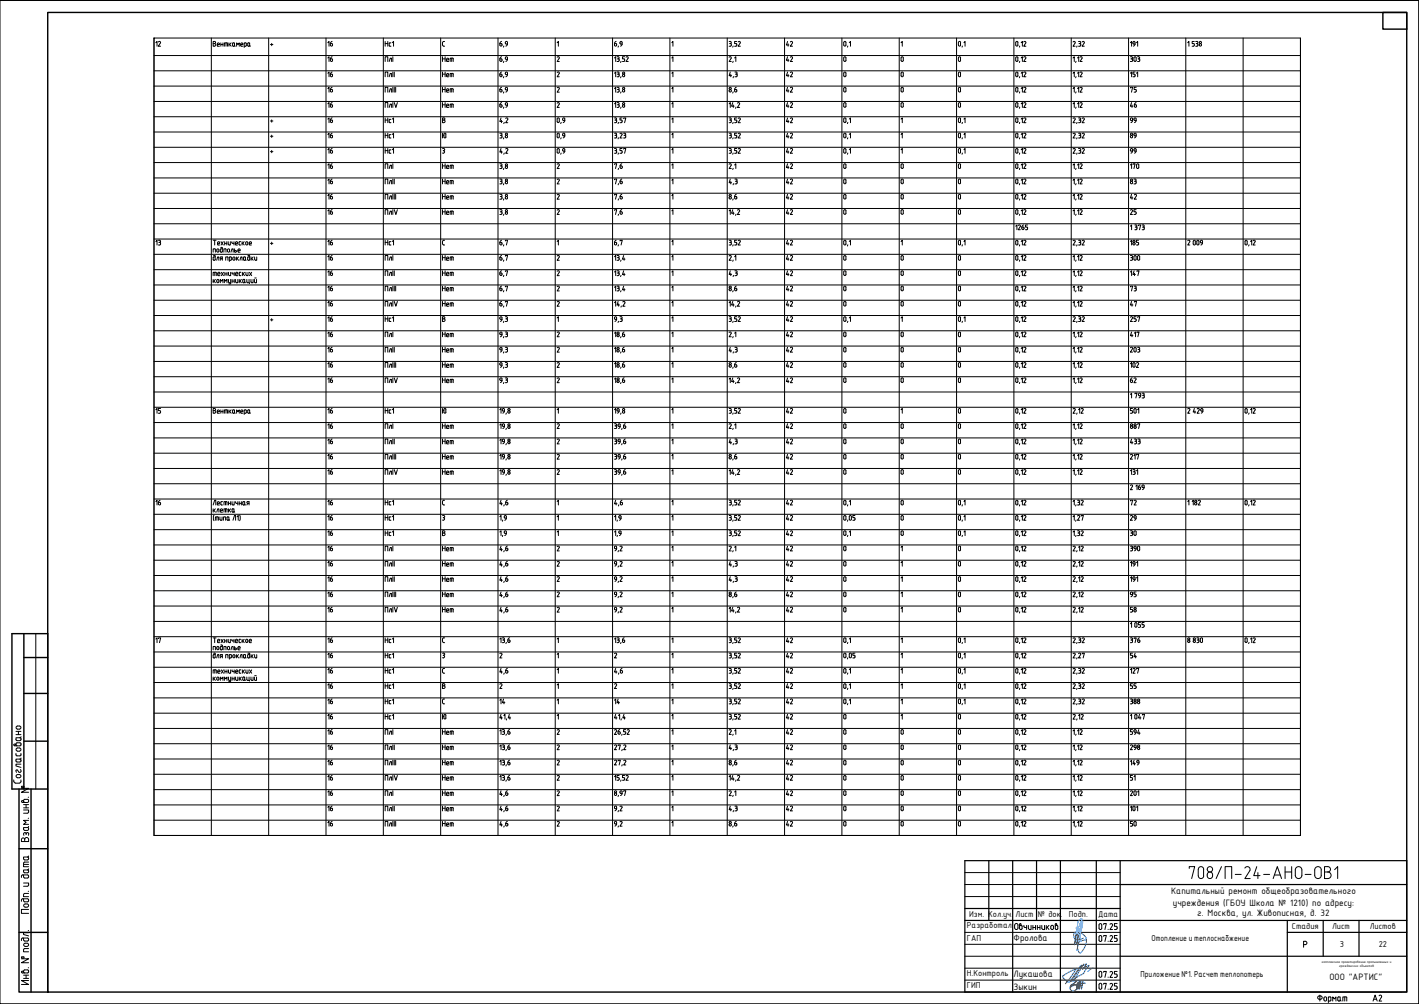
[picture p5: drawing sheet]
<svg xmlns="http://www.w3.org/2000/svg" width="594mm" height="420mm" viewBox="0 0 594 420" stroke-linecap="round" stroke-linejoin="round" font-family="sans-serif">
<defs><g id="words">
<text font-size="8.8" x="496.7" y="369">708/П-24-АНО-ОВ1</text>
<g font-size="5.7">
<text x="304.1" y="40.2">8,6</text>
<text x="183.4" y="66">З</text>
<text x="256.1" y="72.3">7,6</text>
<text x="256.1" y="78.7">7,6</text>
<text x="256.1" y="85">7,6</text>
<text x="304.1" y="85">8,6</text>
<text x="256.1" y="91.4">7,6</text>
<text x="304.1" y="123.5">8,6</text>
<text x="207.1" y="136.2">9,3</text>
<text x="255.1" y="136.2">9,3</text>
<text x="207.1" y="142.5">9,3</text>
<text x="207.1" y="148.9">9,3</text>
<text x="304.1" y="155.2">8,6</text>
<text x="207.1" y="161.9">9,3</text>
<text x="304.1" y="193.7">8,6</text>
<text x="208.1" y="213.1">4,6</text>
<text x="256.1" y="213.1">4,6</text>
<text x="183.4" y="219.4">З</text>
<text x="208.1" y="232.1">4,6</text>
<text x="255.1" y="232.1">9,2</text>
<text x="208.1" y="238.5">4,6</text>
<text x="255.1" y="238.5">9,2</text>
<text x="208.1" y="244.8">4,6</text>
<text x="255.1" y="244.8">9,2</text>
<text x="208.1" y="251.5">4,6</text>
<text x="255.1" y="251.5">9,2</text>
<text x="304.1" y="251.5">8,6</text>
<text x="208.1" y="257.9">4,6</text>
<text x="255.1" y="257.9">9,2</text>
<text x="183.4" y="276.9">З</text>
<text x="208.1" y="283.3">4,6</text>
<text x="256.1" y="283.3">4,6</text>
<text x="304.1" y="321.7">8,6</text>
<text x="208.1" y="334.4">4,6</text>
<text x="208.1" y="347.5">4,6</text>
<text x="255.1" y="347.5">9,2</text>
<text x="304.1" y="347.5">8,6</text>
</g>
<g font-size="5.3">
<text x="136.2" y="20.5">16</text>
<text x="136.2" y="33.5">16</text>
<text x="184.1" y="33.5">Нет</text>
<text x="328.1" y="33.5">42</text>
<text x="136.2" y="39.9">16</text>
<text x="184.1" y="39.9">Нет</text>
<text x="328.1" y="39.9">42</text>
<text x="472" y="39.9">75</text>
<text x="136.2" y="46.2">16</text>
<text x="184.1" y="46.2">Нет</text>
<text x="328.1" y="46.2">42</text>
<text x="472" y="46.2">46</text>
<text x="136.2" y="52.6">16</text>
<text x="328.1" y="52.6">42</text>
<text x="471" y="52.6">99</text>
<text x="136.2" y="58.9">16</text>
<text x="328.1" y="58.9">42</text>
<text x="472" y="58.9">89</text>
<text x="136.2" y="78.3">16</text>
<text x="184.1" y="78.3">Нет</text>
<text x="328.1" y="78.3">42</text>
<text x="472" y="78.3">83</text>
<text x="136.2" y="84.7">16</text>
<text x="184.1" y="84.7">Нет</text>
<text x="328.1" y="84.7">42</text>
<text x="472" y="84.7">42</text>
<text x="136.2" y="91">16</text>
<text x="184.1" y="91">Нет</text>
<text x="328.1" y="91">42</text>
<text x="472" y="91">25</text>
<text x="63.9" y="103.7">13</text>
<text x="136.2" y="103.7">16</text>
<text x="328.1" y="103.7">42</text>
<text x="136.2" y="110.1">16</text>
<text x="328.1" y="110.1">42</text>
<text x="136.2" y="123.1">16</text>
<text x="184.1" y="123.1">Нет</text>
<text x="328.1" y="123.1">42</text>
<text x="472" y="123.1">73</text>
<text x="136.2" y="129.5">16</text>
<text x="184.1" y="129.5">Нет</text>
<text x="328.1" y="129.5">42</text>
<text x="472" y="129.5">47</text>
<text x="136.2" y="135.8">16</text>
<text x="328.1" y="135.8">42</text>
<text x="472" y="135.8">257</text>
<text x="136.2" y="142.2">16</text>
<text x="184.1" y="142.2">Нет</text>
<text x="328.1" y="142.2">42</text>
<text x="136.2" y="148.5">16</text>
<text x="184.1" y="148.5">Нет</text>
<text x="328.1" y="148.5">42</text>
<text x="472" y="148.5">203</text>
<text x="136.2" y="154.9">16</text>
<text x="207.1" y="155.2">9,3</text>
<text x="63.9" y="174.3">15</text>
<text x="136.2" y="174.3">16</text>
<text x="328.1" y="174.3">42</text>
<text x="136.2" y="180.6">16</text>
<text x="184.1" y="180.6">Нет</text>
<text x="328.1" y="180.6">42</text>
<text x="472" y="180.6">887</text>
<text x="136.2" y="187">16</text>
<text x="184.1" y="187">Нет</text>
<text x="328.1" y="187">42</text>
<text x="472" y="187">433</text>
<text x="136.2" y="193.3">16</text>
<text x="328.1" y="193.3">42</text>
<text x="136.2" y="199.7">16</text>
<text x="63.9" y="212.7">16</text>
<text x="136.2" y="212.7">16</text>
<text x="328.1" y="212.7">42</text>
<text x="472" y="212.7">72</text>
<text x="136.2" y="219.1">16</text>
<text x="328.1" y="219.1">42</text>
<text x="472" y="219.1">29</text>
<text x="136.2" y="225.4">16</text>
<text x="328.1" y="225.4">42</text>
<text x="472" y="225.4">30</text>
<text x="136.2" y="231.8">16</text>
<text x="184.1" y="231.8">Нет</text>
<text x="328.1" y="231.8">42</text>
<text x="472" y="231.8">390</text>
<text x="136.2" y="238.1">16</text>
<text x="184.1" y="238.1">Нет</text>
<text x="328.1" y="238.1">42</text>
<text x="136.2" y="244.5">16</text>
<text x="328.1" y="244.5">42</text>
<text x="136.2" y="257.5">16</text>
<text x="184.1" y="257.5">Нет</text>
<text x="328.1" y="257.5">42</text>
<text x="472" y="257.5">58</text>
<text x="68.1" y="270.2" transform="rotate(-90 68.1 270.2)">17</text>
<text x="136.2" y="270.2">16</text>
<text x="328.1" y="270.2">42</text>
<text x="472" y="270.2">376</text>
<text x="136.2" y="276.6">16</text>
<text x="328.1" y="276.6">42</text>
<text x="472" y="276.6">54</text>
<text x="136.2" y="282.9">16</text>
<text x="328.1" y="282.9">42</text>
<text x="136.2" y="289.3">16</text>
<text x="328.1" y="289.3">42</text>
<text x="136.2" y="302.3">16</text>
<text x="328.1" y="302.3">42</text>
<text x="136.2" y="308.7">16</text>
<text x="184.1" y="308.7">Нет</text>
<text x="328.1" y="308.7">42</text>
<text x="472" y="308.7">594</text>
<text x="136.2" y="315">16</text>
<text x="184.1" y="315">Нет</text>
<text x="328.1" y="315">42</text>
<text x="472" y="315">298</text>
<text x="136.2" y="321.4">16</text>
<text x="184.1" y="321.4">Нет</text>
<text x="328.1" y="321.4">42</text>
<text x="136.2" y="327.7">16</text>
<text x="184.1" y="327.7">Нет</text>
<text x="328.1" y="327.7">42</text>
<text x="476.2" y="327.7" transform="rotate(-90 476.2 327.7)">51</text>
<text x="136.2" y="334.1">16</text>
<text x="208.1" y="340.8">4,6</text>
<text x="255.1" y="340.8">9,2</text>
<text x="136.2" y="347.1">16</text>
<text x="184.1" y="347.1">Нет</text>
<text x="328.1" y="347.1">42</text>
<text x="472" y="347.1">50</text>
</g>
<g font-size="4.9">
<text x="63.9" y="20.5">12</text>
<text x="160.2" y="20.5">Нс1</text>
<text x="328.1" y="20.5">42</text>
<text x="472" y="20.5">191</text>
<text x="136.2" y="26.8">16</text>
<text x="160.2" y="26.8">ПлI</text>
<text x="184.1" y="26.8">Нет</text>
<text x="328.1" y="26.8">42</text>
<text x="472" y="26.8">303</text>
<text x="160.2" y="58.9">Нс1</text>
<text x="136.2" y="65.3">16</text>
<text x="160.2" y="65.3">Нс1</text>
<text x="328.1" y="65.3">42</text>
<text x="471" y="65.3">99</text>
<text x="136.2" y="71.6">16</text>
<text x="160.2" y="71.6">ПлI</text>
<text x="184.1" y="71.6">Нет</text>
<text x="328.1" y="71.6">42</text>
<text x="472" y="71.6">170</text>
<text x="160.2" y="110.1">ПлI</text>
<text x="184.1" y="110.1">Нет</text>
<text x="472" y="110.1">300</text>
<text x="136.2" y="116.4">16</text>
<text x="184.1" y="116.4">Нет</text>
<text x="328.1" y="116.4">42</text>
<text x="472" y="116.4">147</text>
<text x="184.1" y="154.9">Нет</text>
<text x="328.1" y="154.9">42</text>
<text x="472" y="154.9">102</text>
<text x="136.2" y="161.2">16</text>
<text x="160.2" y="161.2">ПлIV</text>
<text x="184.1" y="161.2">Нет</text>
<text x="328.1" y="161.2">42</text>
<text x="472" y="161.2">62</text>
<text x="184.1" y="193.3">Нет</text>
<text x="160.2" y="199.7">ПлIV</text>
<text x="184.1" y="199.7">Нет</text>
<text x="328.1" y="199.7">42</text>
<text x="472" y="199.7">131</text>
<text x="184.1" y="244.5">Нет</text>
<text x="472" y="244.5">191</text>
<text x="136.2" y="250.8">16</text>
<text x="184.1" y="250.8">Нет</text>
<text x="328.1" y="250.8">42</text>
<text x="471" y="250.8">95</text>
<text x="160.2" y="289.3">Нс1</text>
<text x="472" y="289.3">55</text>
<text x="136.2" y="295.6">16</text>
<text x="160.2" y="295.6">Нс1</text>
<text x="208.1" y="295.6">14</text>
<text x="256.1" y="295.6">14</text>
<text x="328.1" y="295.6">42</text>
<text x="472" y="295.6">388</text>
<text x="160.2" y="334.1">ПлI</text>
<text x="184.1" y="334.1">Нет</text>
<text x="328.1" y="334.1">42</text>
<text x="472" y="334.1">201</text>
<text x="136.2" y="340.4">16</text>
<text x="184.1" y="340.4">Нет</text>
<text x="328.1" y="340.4">42</text>
<text x="472" y="340.4">101</text>
</g>
<g font-size="4.4">
<text x="87.8" y="116.4">технических</text>
<text x="87.8" y="215.5">клетка</text>
<text x="87.8" y="282.9">технических</text>
</g>
<g font-size="4.2">
<text x="490.3" y="374.3">Капитальный ремонт общеобразовательного</text>
<text x="491" y="379">учреждения (ГБОУ Школа № 1210) по адресу:</text>
<text x="501.3" y="383.5">г. Москва, ул. Живописная, д. 32</text>
<text x="424.3" y="394">Фролова</text>
<text x="424.3" y="408.9">Лукашова</text>
<text x="556.6" y="410">ООО &quot;АРТИС&quot;</text>
<text x="424.3" y="414.4">Зыкин</text>
</g>
<g font-size="3.9">
<text x="405.8" y="383.9">Изм. Кол.уч.</text>
<text x="425.2" y="383.9">Лист</text>
<text x="434.4" y="383.9">№ док.</text>
<text x="447.5" y="383.9">Подп.</text>
<text x="459.7" y="383.9">Дата</text>
<text x="404.8" y="388.5">Разработал</text>
<text x="540.9" y="388.9">Стадия</text>
<text x="557.7" y="388.9">Лист</text>
<text x="573.4" y="388.9">Листов</text>
<text x="404.8" y="393.7">ГАП</text>
<text x="561" y="396.4">3</text>
<text x="577.2" y="396.4">22</text>
<text x="404.8" y="413.6">ГИП</text>
<text x="404.8" y="408.6">Н.Контроль</text>
</g>
<g font-size="3.5">
<text x="112.2" y="52.2">+</text>
<text x="482" y="393.7">Отопление и теплоснабжение</text>
<text x="477.5" y="408.8">Приложение №1. Расчет теплопотерь</text>
</g>
<g font-size="1.6">
<text x="553.4" y="403">комплексное проектирование промышленных и</text>
<text x="560.7" y="404.7">гражданских объектов</text>
</g>
</g></defs>
<g fill="none" stroke="#000" stroke-width=".42">
<path d="M64.5 15.9h479.9v333.7h-479.9zM64.5 15.9v333.7h479.9v-333.7M88.5 15.9v333.7M89.2 18.2h.6M89.8 17.4h-.6v1.9h.6M89.8 17.3l.5 .5-.5 .4M89.8 18.2l.5 .6-.5 .5M91 18.6h.9l-.1-.4-.4-.3-.4 .3 .2 1.1M91.2 19.3h.7M92.5 18.6h.8M92.5 17.9v1.4M93.3 17.9v1.4"/>
<path d="M93.9 19.3v-1.4h1.1l.3 .3-.1 1.1M94.6 17.9v1.4M95.8 17.9v1.4M96.1 18.5l.7 .8M96.8 17.9l-1 .9M97.4 18.1l.8-.2-.1 1.4-.7-.1zM98.2 19l.3 .3M99.1 19.3v-1.4l.5 .7 .6-.7v1.4M101 19.3h.6M101.6 18.4l-.8 .2M101.7 18.4l-.2-.4-.6 .2-.1 .9 .2 .2M102.2 19.3l.9-.1-.1-1.2-.8-.1v2"/>
<path d="M103.8 18.1l.7-.2-.1 1.4-.6-.1zM104.5 19l.3 .3M112.5 15.9v333.7M113.2 18.6h1.1M113.7 18.2v.9M136.5 15.9v333.7M160.5 15.9v333.7M184.5 15.9v333.7M185.3 17.9l.1 1.2 .4 .2M185.8 19.3h.3M186.1 17.4h-.6l-.2 .4M208.5 15.9v333.7"/>
<path d="M210 17.3l-.7 .9M210.1 18.6l-.1 .6h-.5l-.2-.3M210.2 18.6l-.2-.3-.7-.1v.7M210.9 19.3l-.2 .4M211.5 17.8v.3M211.6 17.8l.2-.4h.5l.2 1.1M211.6 18.1l.2 .3 .7 .1M212.5 18.4l-.7 .9M232.5 15.9v333.7M233.3 17.9l.5-.5v1.9M256.5 15.9v333.7M257.3 18.2l.2 1h.4l.2-.6"/>
<path d="M257.3 18.2l.7 .1 .2 .3M258 17.3l-.7 .9M259 19.3l-.3 .4M260.5 18.4l-.7 .9M260.5 17.8l-.2-.4a.55 .55 0 0 0-.7 .3 .55 .55 0 0 0 .3 .7l.5 .1v-.7M280.5 15.9v333.7M281.3 17.9l.4-.5v1.9M304.5 15.9v333.7M305.3 17.4h.4M305.4 18.2l.8 .2v.6l-.2 .3h-.7M305.7 17.3l.5 .5-.5 .4M307 19.3l-.3 .4"/>
<path d="M308.4 18.6l-.1 .7h-.7M308.4 17.4h-.8v.8l.7 .1 .2 .3M309 17.6l.4-.3 .6 .4-1 1.6h1M328.5 15.9v333.7M352.5 15.9v333.7M353.3 17.5l.4-.2 .4 .2-.2 1.7-.6-.1zM355 19.3l-.2 .4M355.6 17.9l.5-.5v1.9M376.5 15.9v333.7M377.2 17.9l.5-.5v1.9M400.5 15.9v333.7M401.3 17.5l.4-.2 .4 .2-.2 1.7-.6-.1z"/>
<path d="M402.9 19.3l-.1 .4M403.6 17.9l.4-.5v1.9M424.5 15.9v333.7M426.1 17.8v1.1M426.2 17.8l-.5-.5-.5 .5 .1 1.3 .6 .1 .3-.3M426.9 19.3l-.1 .4M427.5 17.9l.5-.5v1.9M428.6 17.6l.4-.3 .5 .4-.9 1.6h.9M448.5 15.9v333.7M449.3 17.6l.6-.2 .2 .6M450.1 18l-.9 1.3h.9M450.9 19.3l-.2 .4"/>
<path d="M451.5 17.4h.5M451.7 18.2l.8 .2v.6l-.2 .3h-.8M452 17.3l.5 .5-.5 .4M453.1 17.6l.4-.3 .5 .4-.9 1.6h.8M472.5 15.9v333.7M496.4 15.9v333.7M497.2 17.9l.6-.5v1.9M500 18.6l-.2 .7h-.7M500 17.4h-.9v.8l.8 .1 .1 .3M500.6 17.4h.5M500.8 18.2h.4M501.1 17.3l.4 .5-.4 .4"/>
<path d="M501.2 18.2l.3 .3M501.5 18.5v.5M501.5 18.9l-.2 .4h-.7M520.4 15.9v333.7M64.5 23.2h479.9M64.5 29.6h479.9M64.5 36h479.9M161.2 32.1v-2h1.1v2M161.2 38.6v-2.1h1.1v2.1M162.9 32.1l.5-1.4h.5v1.4M162.9 38.6l.5-1.5h.5v1.5M164.5 30.1v2"/>
<path d="M164.5 36.5v2.1M165.1 30.1v2M165.1 36.5v2.1M165.7 36.5v2.1M209.3 31.7l.2 .4a.54 .54 0 0 0 .7-.4 .54 .54 0 0 0-.4-.7h-.5v.7M209.3 38.1l.2 .4a.54 .54 0 0 0 .7-.4 .54 .54 0 0 0-.4-.7l-.5 .1v.6M210 23.7l-.7 .9M210 30.1l-.7 .9M210 36.5l-.7 .9M210.1 25l-.1 .7h-.5l-.2-.4M210.2 25l-.2-.4h-.7v.7M210.9 25.7l-.2 .5"/>
<path d="M210.9 32l-.2 .6M210.9 38.4l-.2 .5M211.5 24.2v.3M211.5 30.6v.3M211.5 37v.3M211.6 24.2l.2-.4h.5l.2 1M211.6 24.5l.2 .3h.7M211.6 30.6l.2-.4h.5l.2 1M211.6 30.9l.2 .3h.7M211.6 37l.4-.5 .5 .5M211.6 37.3l.2 .3h.7M212.5 24.8l-.7 .9"/>
<path d="M212.5 31.2l-.7 .9M212.5 37.6l-.7 .9M212.5 37v.6M233.3 24l.4-.3 .5 .4-.9 1.6h.8M233.3 30.4l.4-.3 .5 .4-.9 1.6h.8M233.3 36.7l.6-.2 .3 .7M234.1 37.2l-.8 1.4h.8M257.3 24.3l.5-.6v2M257.3 30.6l.5-.5v2M257.3 37l.5-.5v2.1M258.3 23.7l.8 .3v.4l-.3 .2M258.3 30.1l.8 .3v.4l-.3 .2"/>
<path d="M258.3 36.5l.8 .3v.4l-.3 .2M258.3 25.7h.5M258.3 32.1h.5M258.3 38.6h.5M258.5 24.6l.7 .2v.7l-.4 .2M258.5 31l.7 .1v.8l-.4 .2M258.5 37.5l.7 .1v.7l-.4 .2M260 25.7l-.2 .5M260 32l-.2 .6M260 38.4l-.2 .5M261.5 23.7h-.9v.9h.8l.1 .4M261.5 25v.4"/>
<path d="M261.5 31.5v.2M261.5 37.9v.2M261.5 25.3l-.2 .4h-.7M261.5 31.5a.46 .46 0 0 0-.7-.3 .46 .46 0 0 0 0 .8 .46 .46 0 0 0 .7-.3M261.5 37.9a.46 .46 0 0 0-.7-.3 .46 .46 0 0 0 0 .7 .46 .46 0 0 0 .7-.2M262.1 24l.6-.2 .3 .6M262.9 24.4l-.8 1.3h.9M281.3 24.3l.4-.6v2M281.3 30.6l.4-.5v2M281.3 37l.4-.5v2.1M305.2 24l.4-.3 .6 .4-.9 1.6h.9M305.7 30.1l-.4 1.6h1"/>
<path d="M305.9 31.2v.9M307 25.7l-.3 .5M307.1 32l-.2 .6M307.6 24.3l.5-.6v2M307.7 30.1l.8 .3v.4l-.3 .2M307.9 31l.7 .1v.7l-.2 .3h-.7M353.2 37l.1 1.3 .4 .2 .4-.2 .1-1.3M353.3 37l.4-.5 .5 .5M353.3 24l.4-.3 .4 .3-.2 1.7-.6-.2zM353.3 30.4l.4-.3 .4 .3-.2 1.7-.6-.2zM377.2 24.2v1.1M377.2 30.6v1.1"/>
<path d="M377.2 37v1.1M377.3 24.2l.4-.5 .5 .5-.1 1.3-.6 .2-.2-.4M377.3 30.6l.4-.5 .5 .5-.1 1.3-.6 .2-.2-.4M377.3 37l.4-.5 .5 .5M378.2 37l-.1 1.3-.6 .2-.2-.4M401.2 37l.1 1.3 .4 .2 .5-.4-.1-1.1M401.3 37l.4-.5 .5 .5M401.3 24l.4-.3 .4 .3-.2 1.7-.6-.2zM401.3 30.4l.4-.3 .4 .3-.2 1.7-.6-.2zM425.2 37l.1 1.3 .6 .2 .3-.4M425.3 37l.4-.5 .5 .5M426.1 24.2v1.1"/>
<path d="M426.1 30.6v1.1M426.1 37v1.1M426.2 24.2l-.5-.5-.5 .5 .1 1.3 .6 .2 .3-.4M426.2 30.6l-.5-.5-.5 .5 .1 1.3 .6 .2 .3-.4M426.9 25.7l-.1 .5M426.9 32l-.1 .6M426.9 38.4l-.1 .5M427.5 24.3l.5-.6v2M427.5 30.6l.5-.5v2M427.5 37l.5-.5v2.1M428.6 24l.4-.3 .5 .4-.9 1.6h.9M428.6 30.4l.4-.3 .5 .4-.9 1.6h.9"/>
<path d="M428.6 36.7l.6-.2 .3 .7M429.4 37.2l-.8 1.4h.9M449.2 24.3l.5-.6v2M449.2 30.6l.5-.5v2M449.2 37l.5-.5v2.1M450.5 25.7l-.2 .5M450.5 32l-.2 .6M450.5 38.4l-.2 .5M451.1 24.3l.5-.6v2M451.1 30.6l.5-.5v2M451.1 37l.5-.5v2.1M452.1 24l.4-.3 .5 .4-.8 1.6h.9"/>
<path d="M452.1 30.4l.4-.3 .5 .4-.8 1.6h.9M452.1 36.7l.7-.2 .2 .7M453 37.2l-.8 1.4h.9M473.2 30.6l.6-.5v2M474.3 32.1h.5M475.2 30.1h-.9v.9l.8 .1 .1 .3M475.2 31.4v.4M475.2 31.7l-.4 .4M475.8 30.6l.5-.5v2M64.5 42.5h479.9M64.5 48.9h479.9M64.5 55.2h479.9"/>
<path d="M113.2 57h1.1M113.7 56.6v.9M161.2 45v-2.1h1.1v2.1M161.2 50.2h1.1M161.2 49.4v2M162.3 49.4v2M162.9 45l.5-1.4h.5v1.4M163.7 50l-.8 .2 .1 1 .7 .2M164.3 49.8l.5-.4v2M164.5 42.9v2.1M165.1 42.9l.6 2.1 .7-2.1M185.3 50.2h.5"/>
<path d="M185.3 55.8v1.9M185.3 56.6h.5M185.8 49.4h-.5v2h.5M185.8 49.3l.5 .5-.5 .4M185.8 50.2l.6 .6-.6 .5M186.6 56.1v1.3M186.7 56.1l-.2-.3-.6 .1-.1 1.5 .5 .3 .4-.4M209.3 55.8h.4M209.3 44.5l.2 .4a.54 .54 0 0 0 .7-.4 .54 .54 0 0 0-.4-.7l-.5 .1v.6M209.5 56.6l.6 .2v.7l-.8 .2M209.7 55.7l.5 .5-.5 .4M209.8 49.4l-.5 1.4h1"/>
<path d="M209.9 50.3v1.1M210 42.9l-.7 .9M210.9 44.8l-.2 .5M210.9 57.7l-.2 .4M211.1 51.2l-.2 .5M211.5 43.4v.3M211.5 57.1v.2M211.6 43.4l.4-.5 .5 .5M211.6 43.7l.2 .3h.7M211.6 57.1l.4-.5 .5 .5M211.7 49.6l.4-.3 .5 .4-.9 1.7h.9M212.5 44l-.7 .9"/>
<path d="M212.5 57.1l-.5 .6-.4-.4M212.5 43.4v.6M233.3 49.8v1.3l.4 .2 .4-.2v-1.3M233.3 49.8l.4-.5 .4 .5M233.3 43.2l.4-.3 .5 .5-.9 1.6h.8M233.3 55.9l.4-.2 .4 .2-.2 1.7-.6-.1zM234.9 51.2l-.2 .5M234.9 57.7l-.2 .4M235.5 49.8l.2 .6 .7 .1M235.5 56.2l.2 .6 .7 .1M235.6 49.8l.4-.5 .5 .5M235.6 56.2l.2-.4h.5l.1 1.1"/>
<path d="M236.4 49.8v.7M236.5 50.4l-.7 .9M236.5 56.8l-.7 .9M257.3 43.4l.5-.5v2.1M257.3 51.4h.5M257.3 55.8h.4M257.3 49.4h.4M257.4 50.2l.8 .3M257.4 56.6l.8 .3M257.7 49.3l.4 .5-.4 .4M257.7 55.7l.4 .5-.4 .4M258.1 50.5v.4"/>
<path d="M258.1 56.9v.5M258.2 50.9l-.4 .4M258.2 57.3l-.2 .4h-.7M258.3 42.9l.8 .2v.5l-.3 .2M258.3 45h.5M258.5 43.9l.7 .1v.7l-.4 .2M259 51.2l-.3 .5M259 57.7l-.3 .4M259.5 51.4h.6M259.6 56l.4-.3 .5 .4-1 1.6h.9M260 44.8l-.2 .5M260.4 49.4h-.9v.8l.8 .1 .2 .3"/>
<path d="M260.4 50.6v.3M260.5 50.9l-.4 .4M261.1 55.8h.4M261.1 49.7v-.3h.9l-.5 2M261.2 56.6l.8 .2v.6l-.2 .3h-.7M261.5 44.3v.2M261.5 55.7l.5 .5-.5 .4M261.5 44.3a.46 .46 0 0 0-.7-.3 .46 .46 0 0 0 0 .7 .46 .46 0 0 0 .7-.2M281.3 43.4l.4-.5v2.1M281.3 49.8l.4-.4v2M281.3 56.3l.4-.5v1.9M305.3 43.4l.4-.5v2.1"/>
<path d="M305.3 51.4h.4M305.3 55.8h.4M305.3 49.4h.4M305.4 50.2l.6 .1 .2 .6M305.4 56.6l.8 .2v.6l-.2 .3h-.7M305.7 49.3l.5 .5-.5 .4M305.7 55.7l.5 .5-.5 .4M306.2 50.9l-.4 .4M306.8 42.9l-.5 1.6h1M307 51.2l-.3 .5M307 57.7l-.3 .4M307 43.9v1.1"/>
<path d="M307.6 51.4h.5M308.1 44.8l-.2 .5M308.4 49.4h-.8v.8l.7 .1 .1 .6M308.4 55.8h-.8v.8h.7l.2 .7-.2 .4h-.7M308.5 50.9l-.4 .4M308.8 43.2l.3-.3 .6 .5-1 1.6h1M309 49.6l.4-.3 .6 .4-1 1.7h1M309 56l.4-.3 .6 .4-1 1.6h1M353.2 43.4l.1 1.3 .4 .2 .4-.2 .1-1.3M353.2 49.8l.1 1.3 .4 .2 .4-.2 .1-1.3M353.3 43.4l.4-.5 .5 .5M353.3 49.8l.4-.5 .5 .5"/>
<path d="M353.3 55.9l.4-.2 .4 .2-.2 1.7-.6-.1zM355 51.2l-.2 .5M355 57.7l-.2 .4M355.6 49.8l.5-.4v2M355.6 56.3l.5-.5v1.9M377.2 49.8l.5-.4v2M377.2 56.3l.5-.5v1.9M377.2 43.4v1.1M377.3 43.4l.4-.5 .5 .5M378.2 43.4l-.1 1.3-.6 .2-.2-.4M401.2 43.4l.1 1.3 .4 .2 .5-.4-.1-1.1M401.2 49.8l.1 1.3 .4 .2 .5-.4-.1-1.1"/>
<path d="M401.3 43.4l.4-.5 .5 .5M401.3 49.8l.4-.5 .5 .5M401.3 55.9l.4-.2 .4 .2-.2 1.7-.6-.1zM402.9 51.2l-.1 .5M402.9 57.7l-.1 .4M403.6 49.8l.4-.4v2M403.6 56.3l.4-.5v1.9M425.2 43.4l.1 1.3 .6 .2 .3-.4M425.2 49.8l.1 1.3 .6 .1 .3-.3M425.3 43.4l.4-.5 .5 .5M425.3 49.8l.4-.5 .5 .5M426.1 43.4v1.1"/>
<path d="M426.1 49.8v1.1M426.1 56.2v1.1M426.2 56.2l-.5-.5-.5 .5 .1 1.3 .6 .1 .3-.3M426.9 44.8l-.1 .5M426.9 51.2l-.1 .5M426.9 57.7l-.1 .4M427.5 43.4l.5-.5v2.1M427.5 49.8l.5-.4v2M427.5 56.3l.5-.5v1.9M428.6 43.2l.4-.3 .5 .5-.9 1.6h.9M428.6 49.6l.4-.3 .5 .4-.9 1.7h.9M428.6 56l.4-.3 .5 .4-.9 1.6h.9"/>
<path d="M449.2 43.4l.5-.5v2.1M449.3 49.6l.6-.2 .2 .6M449.3 56l.6-.2 .2 .6M450.1 50l-.9 1.4h.9M450.1 56.4l-.9 1.3h.9M450.5 44.8l-.2 .5M450.9 51.2l-.2 .5M450.9 57.7l-.2 .4M451.1 43.4l.5-.5v2.1M451.5 51.4h.5M451.5 55.8h.5M451.5 49.4h.5"/>
<path d="M451.7 50.2l.6 .1 .2 .6M451.7 56.6h.6l.2 .8-.2 .3h-.8M452 49.3l.5 .5-.5 .4M452 55.7l.5 .5-.5 .4M452.1 43.2l.4-.3 .5 .5-.8 1.6h.9M452.5 50.9l-.4 .4M453.1 49.6l.4-.3 .5 .4-.9 1.7h.8M453.1 56l.4-.3 .5 .4-.9 1.6h.8M64.5 61.6h479.9M64.5 68h479.9M64.5 74.5h479.9M113.2 63.5h1.1"/>
<path d="M113.7 62.9v1M161.2 77v-2.1h1.1v2.1M162.9 77l.5-1.5h.5v1.5M164.5 74.9v2.1M165.1 74.9v2.1M209.3 68.5l.8 .3v.4l-.4 .2M209.3 74.9l.8 .3v.4l-.4 .2M209.5 69.4l.6 .1v.8l-.8 .2M209.5 75.9h.3M209.8 62.1l-.5 1.5h1M209.9 75.8l.3 .3M209.9 63.2v.9"/>
<path d="M210.1 76.2l-.1 .7-.7 .1M210.9 70.4l-.2 .6M210.9 76.8l-.2 .5M211.1 64.1l-.2 .5M211.5 69.9v.2M211.5 76.3v.2M211.6 69.9a.46 .46 0 0 1 .7-.3 .46 .46 0 0 1 0 .8 .46 .46 0 0 1-.7-.3M211.6 76.3a.46 .46 0 0 1 .7-.3 .46 .46 0 0 1 0 .7 .46 .46 0 0 1-.7-.2M211.7 62.4l.4-.3 .5 .4-.9 1.6h.9M233.3 68.8l.4-.3 .5 .4-.9 1.6h.8M233.3 75.1l.4-.2 .5 .4-.9 1.7h.8M233.3 62.4l.4-.3 .4 .3-.2 1.7-.6-.2z"/>
<path d="M234.9 64.1l-.2 .5M235.5 62.6l.2 .6h.7M235.6 62.6l.2-.4h.5l.1 1M236.5 63.2l-.7 .9M257.3 62.1l.8 .3v.4l-.4 .2M257.4 63l.8 .3M258.1 63.3v.5M258.2 63.7l-.2 .4h-.7M259 64.1l-.3 .5M260.4 62.1h-.9v.9h.8l.2 .4M260.4 63.4v.4M260.5 63.7l-.2 .4h-.8"/>
<path d="M261.1 62.4v-.3h.9l-.5 2M281.3 62.7l.4-.6v2M281.3 69l.4-.5v2M281.3 75.4l.4-.5v2.1M305.2 68.8l.4-.3 .6 .4-.9 1.6h.9M305.3 62.1l.8 .3v.4l-.4 .2M305.4 63l.8 .1v.7l-.2 .3h-.7M305.7 74.9l-.4 1.6h1M305.9 75.9v1.1M307 64.1l-.3 .5M307 70.4l-.3 .6M307.1 76.8l-.2 .5"/>
<path d="M307.6 69l.5-.5v2M307.7 74.9l.8 .3v.4l-.3 .2M307.9 75.9h.4M308.3 75.8l.4 .3M308.4 62.1h-.8v.9h.7l.2 .7-.2 .4h-.7M308.6 76.2l-.2 .7-.7 .1M309 62.4l.4-.3 .6 .4-1 1.6h1M353.3 62.4l.4-.3 .4 .3-.2 1.7-.6-.2zM353.3 68.8l.4-.3 .4 .3-.2 1.7-.6-.2zM353.3 75.2l.4-.3 .4 .3-.2 1.7-.6-.2zM355 64.1l-.2 .5M355.6 62.7l.5-.6v2"/>
<path d="M377.2 62.7l.5-.6v2M377.2 69v1.1M377.2 75.4v1.1M377.3 69l.4-.5 .5 .5-.1 1.3-.6 .2-.2-.4M377.3 75.4l.4-.5 .5 .5-.1 1.3-.6 .2-.2-.4M401.3 62.4l.4-.3 .4 .3-.2 1.7-.6-.2zM401.3 68.8l.4-.3 .4 .3-.2 1.7-.6-.2zM401.3 75.2l.4-.3 .4 .3-.2 1.7-.6-.2zM402.9 64.1l-.1 .5M403.6 62.7l.4-.6v2M426.1 62.6v1.1M426.1 69v1.1"/>
<path d="M426.1 75.4v1.1M426.2 62.6l-.5-.5-.5 .5 .1 1.3 .6 .2 .3-.4M426.2 69l-.5-.5-.5 .5 .1 1.3 .6 .2 .3-.4M426.2 75.4l-.5-.5-.5 .5 .1 1.3 .6 .2 .3-.4M426.9 64.1l-.1 .5M426.9 70.4l-.1 .6M426.9 76.8l-.1 .5M427.5 62.7l.5-.6v2M427.5 69l.5-.5v2M427.5 75.4l.5-.5v2.1M428.6 62.4l.4-.3 .5 .4-.9 1.6h.9M428.6 68.8l.4-.3 .5 .4-.9 1.6h.9"/>
<path d="M428.6 75.1l.4-.2 .5 .4-.9 1.7h.9M449.2 69l.5-.5v2M449.2 75.4l.5-.5v2.1M449.3 62.4l.6-.3 .2 .7M450.1 62.8l-.9 1.3h.9M450.5 70.4l-.2 .6M450.5 76.8l-.2 .5M450.9 64.1l-.2 .5M451.1 69l.5-.5v2M451.1 75.4l.5-.5v2.1M451.5 62.1h.5M451.7 63h.6l.2 .8-.2 .3h-.8"/>
<path d="M452 62.1l.5 .5-.5 .4M452.1 68.8l.4-.3 .5 .4-.8 1.6h.9M452.1 75.1l.4-.2 .5 .4-.8 1.7h.9M453.1 62.4l.4-.3 .5 .4-.9 1.6h.8M64.5 80.9h479.9M64.5 87.2h479.9M64.5 93.6h479.9M161.2 83.4v-2.1h1.1v2.1M161.2 89.7v-1.9h1.1v1.9M162.9 83.4l.5-1.4h.5v1.4M162.9 89.7l.5-1.4h.5v1.4M164.5 81.3v2.1"/>
<path d="M164.5 87.8v1.9M165.1 87.8l.6 1.9 .7-1.9M165.1 81.3v2.1M165.7 81.3v2.1M209.3 81.3l.8 .2v.5l-.4 .2M209.3 87.8l.8 .1v.5l-.4 .2M209.5 88.6l.6 .2v.7l-.8 .2M209.5 82.3h.3M209.9 82.2l.2 .2v.7l-.8 .3M210.9 83.2l-.2 .5M210.9 89.7l-.2 .4M211.5 82.7v.2"/>
<path d="M211.5 89.1v.2M211.6 82.7a.46 .46 0 0 1 .7-.3 .46 .46 0 0 1 0 .7 .46 .46 0 0 1-.7-.2M211.6 89.1a.45 .45 0 0 1 .7-.3 .45 .45 0 0 1 0 .8 .45 .45 0 0 1-.7-.3M233.3 81.6l.4-.3 .5 .5-.9 1.6h.8M233.3 88l.6-.2 .3 .6M234.1 88.4l-.8 1.3h.8M281.3 81.8l.4-.5v2.1M281.3 88.2l.4-.4v1.9M305.3 88.2l.4-.4v1.9M306.8 87.8l-.5 1.4h1M307 88.7v1M308.1 89.7l-.2 .4"/>
<path d="M308.8 88l.6-.2 .2 .6M309.6 88.4l-.9 1.3h1M353.2 88.2l.1 1.3 .4 .2 .4-.2 .1-1.3M353.3 88.2l.4-.5 .5 .5M353.3 81.5l.4-.2 .4 .2-.2 1.8-.6-.2zM377.2 81.8v1.1M377.2 88.2v1.1M377.3 81.8l.4-.5 .5 .5-.1 1.3-.6 .2-.2-.4M377.3 88.2l.4-.5 .5 .5M378.2 88.2l-.1 1.3-.6 .1-.2-.3M401.2 88.2l.1 1.3 .4 .2 .5-.4-.1-1.1M401.3 88.2l.4-.5 .5 .5"/>
<path d="M401.3 81.5l.4-.2 .4 .2-.2 1.8-.6-.2zM425.2 88.2l.1 1.3 .6 .1 .3-.3M425.2 94.7l.5-.6v2M425.3 88.2l.4-.5 .5 .5M426.1 81.8v1.1M426.1 88.2v1.1M426.2 81.8l-.5-.5-.5 .5 .1 1.3 .6 .2 .3-.4M426.3 94.4l.6-.2 .3 .6M426.9 83.2l-.1 .5M426.9 89.7l-.1 .4M427.1 94.8l-.8 1.3h.9M427.5 81.8l.5-.5v2.1"/>
<path d="M427.5 88.2l.5-.4v1.9M428.3 95h-.5v.7M428.3 95a.51 .51 0 0 1 .4 .7 .51 .51 0 0 1-.8 .2l-.1-.2M428.5 94.1l-.7 .9M428.6 81.6l.4-.3 .5 .5-.9 1.6h.9M428.6 88l.6-.2 .3 .6M429.4 88.4l-.8 1.3h.9M430.2 94.1h-.9v.9h.8l.1 .4M430.2 95.4v.4M430.2 95.7l-.2 .4h-.7M449.2 81.8l.5-.5v2.1M449.2 88.2l.5-.4v1.9"/>
<path d="M450.5 83.2l-.2 .5M450.5 89.7l-.2 .4M451.1 81.8l.5-.5v2.1M451.1 88.2l.5-.4v1.9M452.1 81.6l.4-.3 .5 .5-.8 1.6h.9M452.1 88l.7-.2 .2 .6M453 88.4l-.8 1.3h.9M473.2 94.7l.6-.6v2M475.1 94.1h.4M475.3 95h.6l.1 .8-.2 .3h-.7M475.6 94.1l.4 .5-.4 .4M476.6 94.4v-.3h1l-.5 2"/>
<path d="M478.2 94.1h.4M478.3 95l.7 .2v.7l-.8 .2M478.6 94.1l.4 .5-.4 .4M64.5 100h479.9M64.5 106.4h479.9M64.5 112.9h479.9M64.5 119.3h479.9M89.2 105.5v-1.4h.7l.3 .3v1.1M89.2 100.5h1.3M89.2 116.9v1.4M89.4 106.9h.4M89.5 107.5h.6"/>
<path d="M89.5 117.6l.7 .7M89.6 107.5l-.4 .3v.8l.4 .3M89.8 106.9l.3 .3M89.9 100.5v2M90.1 107.2v1.6l-.6 .1M90.7 108.9l.4-1.4h.5v1.4M90.8 117.9l.4 .4 .5-.4M91 104.2h.4l.3 .4-.1 .7-.4 .2-.4-.4zM91.3 102.5h.6M91.9 101.6v.3h-.8M92 101.6l-.2-.4-.6 .2-.1 .9 .2 .2M92.2 105.2l.3 .3 .6-.3"/>
<path d="M92.2 118.3v-1.4l.6 .7 .5-.7v1.4M92.4 103.5l.7 .3M92.5 101.1l1 1.4M92.6 108.2l-.4 .7M93.1 104.1l-.8 .2-.1 .9M93.1 108.2h-.8l-.1-.5 .9-.2v1.4M93.1 103.8v1.4M93.5 101.1l-1 1.4M93.7 105.5v-1.4h.6l.4 .3-.1 1.1M93.9 118.3v-1.4l.6 .7 .5-.7v1.4M94.1 101.9h.9M94.1 101.1v1.4"/>
<path d="M94.5 108.9v-1.4h.6l.4 .3-.1 1.1M95 101.1v1.4M95.5 101.1l.1 1.2 .4 .2h.4v-1.4M95.7 118l.9 .3M95.7 116.9v1.1M96.1 104.6v.5M96.1 104.6l-.2-.4h-.4l-.3 .9 .5 .4 .4-.4M96.6 116.9v1.6M96.6 118.5l-.8 .3M96.7 105.5l.4-1.4h.5v1.4M96.9 107.8v.8M96.9 108.6l-.9 .3"/>
<path d="M96.9 107.8l-.2-.3h-.7v1.9M97.1 101.1l.1 .7 .8 .1M97.2 116.9v1.4M97.5 108.5l.1-.8 .3-.2 .4 .2v.8M97.5 108.5l.4 .4 .5-.4M98 101.1v1.4M98 116.9v1.4M98.2 104.1v1.4h.4M98.2 104.9h.4M98.6 101.9h.8v-.5l-.4-.3-.3 .3-.1 .9 .2 .2M98.7 104.8l.3 .4-.3 .3M98.7 117.9l.4 .4"/>
<path d="M98.8 102.5h.6M99 107.5v1.4M99.3 108.2l.6 .7M99.6 116.9v1.4h-.5M99.9 107.5l-.9 1M100.2 116.9v1.4M100.5 108.9l.3-1.4h.5v1.4M100.5 117.6l.5 .7M100.5 104.6v.3h-.9M100.5 104.6l-.2-.4h-.4l-.3 1.1 .9 .2M100.8 101.1l-.7 .3v1l.7 .1M101.3 101.1v1.4"/>
<path d="M101.6 118l.4 .3 .5-.3 .3 .3M101.6 117.3v.7M101.6 101.7l.6 .8M101.9 116.9h.5v1.1M102 107.6l.7-.1-.1 1.4-.6-.1zM102.2 101.1l-.9 .9M102.7 108.6l.4 .3M102.9 102.1v-.7l.4-.3 .4 .3 .1 .7M102.9 102.1l.4 .4 .5-.4M103.3 116.9v1.1M103.4 118l.1 .3h.9v.4M103.8 106.9h.4"/>
<path d="M104 107.5h.5M104 107.5l-.3 .3v.8l.3 .3M104.2 106.9l.4 .3M104.3 116.9v1.4M104.4 101.9h.8v-.5l-.4-.3-.3 .3-.1 .9 .2 .2M104.5 107.2v1.6l-.5 .1M104.6 102.5h.6M105.1 107.5v1.4M105.4 108.2l.6 .7M106 116.9v1.4h-.7l-.2-.4M106 107.5l-.9 1M106.6 107.5v1"/>
<path d="M106.6 108.5l.4 .4M107.4 116.9v1.4h-.7l-.2-.4M107.5 107.5v1.4h-.5M113.2 101.9h1.1M113.7 101.3v1.1M161.2 115.4v-2.1h1.1v2.1M161.2 100.5v2M161.2 101.4h1.1M162.3 100.5v2M162.9 115.4l.5-1.4h.5v1.4M163.7 101.1l-.8 .3 .1 1 .7 .1M164.3 101l.5-.5v2"/>
<path d="M164.5 113.3v2.1M164.5 119.8v2M165.1 113.3v2.1M165.1 119.8v2M165.7 119.8v2M185.8 102.5h.3M186.1 100.5l-.6 .1-.2 .4v1l.5 .5M209.3 102.1v-.7l.7 .1 .1 .6M209.3 108.5v-.7l.7 .1 .1 .6M209.3 102.1l.4 .4 .5-.4M209.3 108.5l.4 .4 .5-.4M209.8 114.3h-.5v.6"/>
<path d="M209.8 114.2a.51 .51 0 0 1 .4 .8 .51 .51 0 0 1-.8 .1l-.1-.2M210 100.5l-.7 .9M210 106.9l-.7 .9M210 113.3l-.7 .9M210 119.7l-.7 .9M210.9 102.4l-.2 .6M210.9 108.8l-.2 .5M210.9 115.2l-.2 .5M211.6 100.8v-.3h.9l-.5 2M211.6 107.2v-.3h.9l-.5 2M211.6 113.6v-.3h.9l-.5 2.1M233.3 101l.5-.5v2"/>
<path d="M233.3 107.2l.4-.3 .5 .4-.9 1.6h.8M233.3 113.5l.4-.2 .5 .4-.9 1.7h.8M233.3 120l.4-.3 .5 .4-.9 1.7h.8M257.3 102.1l.4 .4 .4-.4M257.3 101.4l.7 .1 .2 .3M257.3 107.4l.5-.5v2M257.3 113.8l.5-.5v2.1M257.3 101.4v.7M258 100.5l-.7 .9M258.1 101.8v.3M258.3 106.9l.8 .3v.4l-.3 .2M258.3 113.3l.8 .2v.5l-.3 .2"/>
<path d="M258.3 119.8l.8 .1v.5l-.3 .2M258.3 108.9h.5M258.3 115.4h.5M258.5 107.8l.7 .2v.7l-.4 .2M258.5 114.3h.4M258.9 114.2l.3 .7-.4 .4M259 102.4l-.3 .6M259.6 100.8v-.3h.9l-.5 2M260 108.8l-.2 .5M260 115.2l-.2 .5M261.1 106.9l-.5 1.6h1.1M261.1 113.3l-.5 1.6h1.1"/>
<path d="M261.1 119.8l-.5 1.4h1.1M261.3 108v.9M261.3 114.3v1.1M281.3 101l.4-.5v2M281.3 107.4l.4-.5v2M281.3 113.8l.4-.5v2.1M305.2 107.2l.4-.3 .6 .4-.9 1.6h.9M305.3 100.5l.8 .3v.4l-.4 .2M305.4 101.4l.8 .1v.7l-.2 .3h-.7M305.7 113.3l-.4 1.6h1M305.9 114.3v1.1M307 102.4l-.3 .6"/>
<path d="M307 108.8l-.3 .5M307.1 115.2l-.2 .5M307.6 107.4l.5-.5v2M307.7 113.3l.8 .2v.5l-.3 .2M307.9 114.3h.4M308.3 114.2l.4 .3-.1 .6-.9 .3M308.4 100.5h-.8v.9l.7 .1 .2 .6-.2 .4h-.7M309 100.8l.4-.3 .6 .4-1 1.6h1M353.2 102.1l.1-1.3 .4-.3 .4 .3 .1 1.3M353.2 108.5l.1-1.3 .4-.3 .4 .3 .1 1.3M353.3 102.1l.4 .4 .5-.4M353.3 108.5l.4 .4 .5-.4"/>
<path d="M353.3 113.5l.4-.2 .4 .2-.2 1.8-.6-.2zM353.3 119.9l.4-.2 .4 .2-.2 1.7-.6-.1zM355 102.4l-.2 .6M355.6 101l.5-.5v2M377.2 101l.5-.5v2M377.2 107.4v1.1M377.2 113.8v1.1M377.3 108.5l.4 .4 .5-.4M377.3 107.4l.2-.4 .6 .2 .1 1.3M377.3 113.8l.4-.5 .5 .5-.1 1.3-.6 .2-.2-.4M401.2 102.1l.1-1.3 .4-.3 .5 .5-.1 1.1M401.2 108.5l.1-1.3 .4-.3 .5 .5-.1 1.1"/>
<path d="M401.3 102.1l.4 .4 .5-.4M401.3 108.5l.4 .4 .5-.4M401.3 113.5l.4-.2 .4 .2-.2 1.8-.6-.2zM401.3 119.9l.4-.2 .4 .2-.2 1.7-.6-.1zM402.9 102.4l-.1 .6M403.6 101l.4-.5v2M425.3 102.1l.4 .4 .5-.4M425.3 108.5l.4 .4 .5-.4M426.1 101v1.1M426.1 107.4v1.1M426.1 113.8v1.1M426.2 101l-.3-.4-.6 .2-.1 1.3"/>
<path d="M426.2 107.4l-.3-.4-.6 .2-.1 1.3M426.2 113.8l-.5-.5-.5 .5 .1 1.3 .6 .2 .3-.4M426.9 102.4l-.1 .6M426.9 108.8l-.1 .5M426.9 115.2l-.1 .5M427.5 101l.5-.5v2M427.5 107.4l.5-.5v2M427.5 113.8l.5-.5v2.1M428.6 100.8l.4-.3 .5 .4-.9 1.6h.9M428.6 107.2l.4-.3 .5 .4-.9 1.6h.9M428.6 113.5l.4-.2 .5 .4-.9 1.7h.9M428.6 120l.4-.3 .5 .4-.9 1.7h.9"/>
<path d="M449.2 107.4l.5-.5v2M449.2 113.8l.5-.5v2.1M449.3 100.8l.6-.3 .2 .7M450.1 101.2l-.9 1.3h.9M450.5 108.8l-.2 .5M450.5 115.2l-.2 .5M450.9 102.4l-.2 .6M451.1 107.4l.5-.5v2M451.1 113.8l.5-.5v2.1M451.5 100.5h.5M451.7 101.4h.6l.2 .8-.2 .3h-.8M452 100.5l.5 .5-.5 .4"/>
<path d="M452.1 107.2l.4-.3 .5 .4-.8 1.6h.9M452.1 113.5l.4-.2 .5 .4-.8 1.7h.9M452.1 120l.4-.3 .5 .4-.8 1.7h.9M453.1 100.8l.4-.3 .5 .4-.9 1.6h.8M473.2 101l.6-.5v2M474.3 101.9l.4-.5 .5 .5M474.3 102.1l.4 .4 .5-.4M474.3 101.9v.2M475.2 101.9v.2M476.7 100.5h-.9v.9l.7 .1 .2 .3M476.7 101.8v.4M476.7 102.1l-.2 .4h-.7"/>
<path d="M497.3 100.8l.4-.3 .5 .4-1 1.6h.9M499.6 102.1l.4 .4 .5-.4M500.4 101v1.1M500.5 101l-.3-.4-.6 .2-.1 1.3M501.1 102.1l.4 .4 .4-.4M501.1 102.1v-1.3l.4-.3 .4 .3v1.3M502.5 101l.2 .6h.7M502.6 101l.2-.4h.5l.1 1M503.5 101.6l-.7 .9M521.3 102.1l.4 .4 .4-.4M521.3 102.1v-1.3l.4-.3 .4 .3v1.3M522.9 102.4l-.2 .6"/>
<path d="M523.5 101l.5-.5v2M524.6 100.8l.6-.3 .3 .7M525.4 101.2l-.8 1.3h.9M64.5 125.6h479.9M64.5 132h479.9M64.5 138.4h479.9M113.2 133.9h1.1M113.7 133.4v.9M161.2 121.8v-2h1.1v2M161.2 128.1v-1.9h1.1v1.9M161.2 132.5v2M161.2 133.4h1.1"/>
<path d="M162.3 132.5v2M162.9 121.8l.5-1.4h.5v1.4M162.9 128.1l.5-1.4h.5v1.4M162.9 134.2l.8 .3M163.7 133.1l-.7 .2-.1 .9M164.3 133.1l.5-.6v2M164.5 126.2v1.9M164.5 138.9v2M165.1 126.2l.6 1.9 .7-1.9M185.3 132.5l.9 .3v.4l-.4 .2 .6 .6-.6 .5h-.5zM185.3 133.4h.5M209.8 120.7h-.5v.6"/>
<path d="M209.8 127h-.5v.7M209.8 120.6a.51 .51 0 0 1 .4 .7 .51 .51 0 0 1-.8 .2l-.1-.2M209.8 127a.51 .51 0 0 1 .4 .7 .51 .51 0 0 1-.8 .2l-.1-.2M210 126.1l-.7 .9M210.9 121.6l-.2 .5M210.9 128.1l-.2 .4M211.6 120.1v-.3h.9l-.5 2M211.6 126.4v-.2h.9l-.5 1.9M233.3 133.1l.5-.6v2M233.3 126.4l.4-.3 .5 .4-.9 1.6h.8M233.3 139.2l.6-.3 .3 .7M234.1 139.6l-.8 1.3h.8"/>
<path d="M257.3 120.2l.5-.4v2M257.3 126.7l.5-.5v1.9M257.3 139.4l.5-.5v2M258.3 121.8h.5M258.5 120.7h.4M258.8 126.2l-.5 1.4h1M258.9 120.6l.3 .3M259 127.1v1M259.2 120.9v.6l-.4 .2M260 121.6l-.2 .5M260.1 128.1l-.1 .4M260.6 139.8l.3 1.1h.4l.2-.4"/>
<path d="M260.6 139.8l.8 .1 .1 .3M260.7 126.4l.4-.3 .6 .4-1 1.6h1M261.3 120.7v1.1M261.3 138.9l-.7 .9M281.3 120.2l.4-.4v2M281.3 126.7l.4-.5v1.9M281.3 133.1l.4-.6v2M281.3 139.4l.4-.5v2M305.2 139.2l.7-.3 .2 .7M305.3 126.7l.4-.5v1.9M305.3 132.5l.8 .3v.4l-.4 .2M305.4 133.4h.5"/>
<path d="M305.9 133.4l.3 .3-.1 .6-.8 .2M306.1 139.6l-.8 1.3h.9M306.8 126.2l-.5 1.4h1M307 134.5l-.3 .5M307 127.1v1M307.6 139.4l.5-.5v2M308.1 133.4l.3 .2v.7l-.8 .2M308.1 128.1l-.2 .4M308.4 132.5h-.8v.9h.5M308.8 126.4l.3-.3 .6 .4-1 1.6h1M309 132.8l.4-.3 .6 .4-1 1.6h1M353.3 126.3l.4-.2 .4 .2-.2 1.7-.6-.1z"/>
<path d="M353.3 132.8l.4-.3 .4 .3-.2 1.7-.6-.2zM353.3 139.2l.4-.3 .4 .3-.2 1.7-.6-.2zM355 134.5l-.2 .5M355.6 133.1l.5-.6v2M377.2 133.1l.5-.6v2M377.2 120.2v1.1M377.2 126.6v1.1M377.2 139.4v1.1M377.3 120.2l.4-.5 .5 .5-.1 1.3-.6 .1-.2-.3M377.3 126.6l.4-.5 .5 .5-.1 1.3-.6 .1-.2-.3M377.3 139.4l.4-.5 .5 .5-.1 1.3-.6 .2-.2-.4M401.3 126.3l.4-.2 .4 .2-.2 1.7-.6-.1z"/>
<path d="M401.3 132.8l.4-.3 .4 .3-.2 1.7-.6-.2zM401.3 139.2l.4-.3 .4 .3-.2 1.7-.6-.2zM402.9 134.5l-.1 .5M403.6 133.1l.4-.6v2M426.1 120.2v1.1M426.1 126.6v1.1M426.1 133v1.1M426.1 139.4v1.1M426.2 120.2l-.5-.5-.5 .5 .1 1.3 .6 .1 .3-.3M426.2 126.6l-.5-.5-.5 .5 .1 1.3 .6 .1 .3-.3M426.2 133l-.5-.5-.5 .5 .1 1.3 .6 .2 .3-.4M426.2 139.4l-.5-.5-.5 .5 .1 1.3 .6 .2 .3-.4"/>
<path d="M426.9 121.6l-.1 .5M426.9 128.1l-.1 .4M426.9 134.5l-.1 .5M427.5 120.2l.5-.4v2M427.5 126.7l.5-.5v1.9M427.5 133.1l.5-.6v2M427.5 139.4l.5-.5v2M428.6 126.4l.4-.3 .5 .4-.9 1.6h.9M428.6 132.8l.4-.3 .5 .4-.9 1.6h.9M428.6 139.2l.6-.3 .3 .7M429.4 139.6l-.8 1.3h.9M449.2 120.2l.5-.4v2"/>
<path d="M449.2 126.7l.5-.5v1.9M449.2 139.4l.5-.5v2M449.3 132.8l.6-.3 .2 .7M450.1 133.2l-.9 1.3h.9M450.5 121.6l-.2 .5M450.5 128.1l-.2 .4M450.9 134.5l-.2 .5M451.1 120.2l.5-.4v2M451.1 126.7l.5-.5v1.9M451.1 139.4l.5-.5v2M451.5 132.5h.5M451.7 133.4h.5"/>
<path d="M452 132.5l.5 .5-.5 .4M452.1 126.4l.4-.3 .5 .4-.8 1.6h.9M452.1 139.2l.7-.3 .2 .7M452.2 133.4l.3 .3-.1 .6-.9 .2M453 139.6l-.8 1.3h.9M453.1 132.8l.4-.3 .5 .4-.9 1.6h.8M473.8 138.9l-.6 1.6h1.1M473.9 140v.9M474.9 139.4l.5-.5v2M476 139.2v-.3h.9l-.5 2M64.5 144.8h479.9M64.5 151.3h479.9"/>
<path d="M64.5 157.6h479.9M161.2 140.9v-2h1.1v2M161.2 147.4v-2.1h1.1v2.1M161.2 153.8v-2.1h1.1v2.1M162.9 140.9l.5-1.4h.5v1.4M162.9 147.4l.5-1.5h.5v1.5M162.9 153.8l.5-1.4h.5v1.4M164.5 145.3v2.1M164.5 151.7v2.1M165.1 145.3v2.1M165.1 151.7v2.1M165.7 151.7v2.1"/>
<path d="M233.3 145.5l.4-.2 .5 .4-.9 1.7h.8M233.3 152l.4-.3 .5 .5-.9 1.6h.8M233.3 158.4l.4-.3 .5 .4-.9 1.6h.8M257.3 145.8l.5-.5v2.1M257.3 152.2l.5-.5v2.1M257.3 158.6l.5-.4v1.9M258.3 153.1l.5-.5 .4 .5M258.3 153.3l.5 .4 .4-.4M258.3 159.7a.47 .47 0 0 1 .5-.7 .47 .47 0 0 1 .4 .7M258.3 159.7l.5 .4 .4-.4M258.3 153.1v.2M259.2 153.1v.2"/>
<path d="M260 140.8l-.2 .6M260 147.2l-.2 .5M260 153.6l-.2 .5M260.6 146.3l.3 1h.4l.2-.4M260.6 146.3h.8l.1 .3M260.6 153.3l.5 .4 .4-.4M260.6 159.7l.5 .4 .4-.4M261.2 152.7h-.6v.6M261.2 159h-.6v.7M261.2 152.6l.3 .4M261.2 159l.3 .4M261.3 145.3l-.7 .9"/>
<path d="M261.3 151.7l-.7 .9M261.3 158.1l-.7 .9M261.5 140.2v.3M261.5 146.6v.3M261.5 153v.3M261.5 159.4v.3M281.3 145.8l.4-.5v2.1M281.3 152.2l.4-.5v2.1M281.3 158.6l.4-.4v1.9M305.3 158.6l.4-.4v1.9M305.7 145.3l-.4 1.6h1M305.9 146.3v1.1"/>
<path d="M306.8 158.2l-.5 1.4h1M307 140.8l-.3 .6M307 159.1v1M307.1 147.2l-.2 .5M307.7 145.3l.8 .3v.4l-.3 .2M307.9 146.3h.6l.1 .6-.2 .4-.7 .1M308.8 158.4l.3-.3 .6 .4-1 1.6h1M353.2 153.3l.1-1.4 .4-.2 .4 .2 .1 1.4M353.2 159.7l.1-1.4 .4-.2 .4 .2 .1 1.4M353.3 153.3l.4 .4 .5-.4M353.3 159.7l.4 .4 .5-.4M353.3 145.6l.4-.3 .4 .3-.2 1.7-.6-.2z"/>
<path d="M377.2 145.8v1.1M377.2 152.2v1.1M377.2 158.6v1.1M377.3 145.8l.4-.5 .5 .5-.1 1.3-.6 .2-.2-.4M377.3 153.3l.4 .4 .5-.4M377.3 152.2l.2-.4 .6 .1 .1 1.4M377.3 159.7l.4 .4 .5-.4M377.3 158.6l.2-.4 .6 .1 .1 1.4M401.2 153.3l.1-1.4 .4-.2 .5 .5-.1 1.1M401.2 159.7l.1-1.4 .4-.2 .5 .5-.1 1.1M401.3 153.3l.4 .4 .5-.4M401.3 159.7l.4 .4 .5-.4"/>
<path d="M401.3 145.6l.4-.3 .4 .3-.2 1.7-.6-.2zM425.3 153.3l.4 .4 .5-.4M425.3 159.7l.4 .4 .5-.4M426.1 145.8v1.1M426.1 152.2v1.1M426.1 158.6v1.1M426.2 145.8l-.5-.5-.5 .5 .1 1.3 .6 .2 .3-.4M426.2 152.2l-.3-.4-.6 .1-.1 1.4M426.2 158.6l-.3-.4-.6 .1-.1 1.4M426.9 140.8l-.1 .6M426.9 147.2l-.1 .5M426.9 153.6l-.1 .5"/>
<path d="M427.5 145.8l.5-.5v2.1M427.5 152.2l.5-.5v2.1M427.5 158.6l.5-.4v1.9M428.6 145.5l.4-.2 .5 .4-.9 1.7h.9M428.6 152l.4-.3 .5 .5-.9 1.6h.9M428.6 158.4l.4-.3 .5 .4-.9 1.6h.9M449.2 145.8l.5-.5v2.1M449.2 152.2l.5-.5v2.1M449.2 158.6l.5-.4v1.9M450.5 140.8l-.2 .6M450.5 147.2l-.2 .5M450.5 153.6l-.2 .5"/>
<path d="M451.1 145.8l.5-.5v2.1M451.1 152.2l.5-.5v2.1M451.1 158.6l.5-.4v1.9M452.1 145.5l.4-.2 .5 .4-.8 1.7h.9M452.1 152l.4-.3 .5 .5-.8 1.6h.9M452.1 158.4l.4-.3 .5 .4-.8 1.6h.9M64.5 164h479.9M64.5 170.4h479.9M64.5 176.8h479.9M89.2 170.9l1 .3v.4l-.4 .2 .5 .6-.5 .5h-.6zM89.2 171.8h.6M91 172.3h.9l-.3-.7-.6 .2v.9l.9 .2"/>
<path d="M92.5 171.5v1.4M92.5 172.3h.8M93.3 171.5v1.4M94.6 171.5v1.4M95 171.5h-1.1v1.4M95 171.5l.3 .3-.1 1.1M95.8 171.5v1.4M96.1 172.1l.7 .8M96.8 171.5l-1 .9M97.7 171.5h.5v1.1M97.7 171.5l-.3 .3v1l.5 .1 .3-.3M98.2 172.6l.3 .3"/>
<path d="M99.1 172.9v-1.4l.5 .8 .6-.8v1.4M101.6 172v.3h-.8M101.7 172l-.2-.4h-.5l-.2 1.1 .8 .2M102.8 171.5h-.6v1.9M102.8 171.5l.3 .3v1l-.9 .1M104 171.5h.5v1.1M104 171.5l-.3 .3 .1 1 .4 .1 .4-.3M104.5 172.6l.3 .3M161.2 179.3v-2h1.1v2M161.2 171.8h1.1M161.2 170.9v2M162.3 170.9v2"/>
<path d="M162.9 179.3l.5-1.4h.5v1.4M163.2 171.5h.5M163.3 171.5l-.3 .1-.1 1 .8 .3M164.3 171.5l.5-.6v2M164.5 177.3v2M185.3 171.8h.5M185.3 170.9v2M185.9 172.5l.4 .4 .4-.4M186.6 171.3v1.3M186.7 171.3l-.2-.3-.6 .1-.1 1.5M209.3 171.5l.5-.6v2M209.3 177.8l.5-.5v2"/>
<path d="M210.3 171.4l.5-.5 .4 .5M210.3 178.1l.1-.5 .6-.2 .2 1M210.3 178.1l.2 .3h.7M210.3 171.4v.3M211.2 172l-.7 .9M211.2 178.4l-.7 .9M211.2 171.4v.6h-.7l-.2-.3M212 172.8l-.2 .6M212 179.2l-.2 .5M212.6 172.3v.2M212.6 178.7v.2M212.6 172.3l.1-.2a.46 .46 0 0 1 .7-.1 .46 .46 0 0 1-.1 .7 .46 .46 0 0 1-.7-.2"/>
<path d="M212.6 178.7l.1-.3a.46 .46 0 0 1 .7 0 .46 .46 0 0 1-.1 .7 .46 .46 0 0 1-.7-.2M233.3 171.5l.5-.6v2M233.3 177.6l.6-.3 .3 .7M234.1 178l-.8 1.3h.8M257.3 171.5l.5-.6v2M257.3 177.3l.8 .3v.4l-.4 .2M257.4 178.2l.8 .3M258.1 178.6v.3M258.2 178.9l-.2 .4h-.7M258.3 171.4l.5-.5 .4 .5M258.3 171.4v.3M258.7 178.1l.3-.7h.5l.1 1"/>
<path d="M258.7 178.1l.4 .3M259.1 178.4h.5M259.2 172l-.7 .9M259.2 171.4v.6h-.7l-.2-.3M259.7 178.4l-.7 .9M260 160.1l-.2 .4M260 172.8l-.2 .6M260.4 179.2l-.1 .5M261.1 178.2h.5a.52 .52 0 0 1 .3 .8 .52 .52 0 0 1-.8 .1zM261.5 172.3v.2M261.5 172.3a.46 .46 0 0 0-.7-.3 .46 .46 0 0 0 0 .8 .46 .46 0 0 0 .7-.3M261.8 177.3l-.7 .9"/>
<path d="M281.3 171.5l.4-.6v2M281.3 177.8l.4-.5v2M305.2 177.6l.7-.3 .2 .7M305.3 170.9l.8 .3v.4l-.4 .2M305.4 171.8h.5M305.9 171.8l.3 .3M306.1 178l-.8 1.3h.9M306.2 172.5l-.2 .4h-.7M306.2 172.1v.5M307 172.8l-.3 .6M307 179.2l-.3 .5M307.6 177.8l.5-.5v2"/>
<path d="M308.1 160.1l-.2 .4M308.4 170.9h-.8v.9l.7 .1 .1 .7M308.5 172.5l-.2 .4h-.7M309 171.2l.4-.3 .6 .4-1 1.6h1M353.2 171.4l.1 1.3 .4 .2 .4-.2 .1-1.3M353.3 171.4l.4-.5 .5 .5M353.3 177.6l.4-.3 .4 .3-.2 1.7-.6-.2zM377.2 171.5l.5-.6v2M377.2 177.8v1.1M377.3 177.8l.4-.5 .5 .5-.1 1.3-.6 .2-.2-.4M401.2 171.4l.1 1.3 .4 .2 .5-.4-.1-1.1M401.3 171.4l.4-.5 .5 .5"/>
<path d="M401.3 177.6l.4-.3 .4 .3-.2 1.7-.6-.2zM425.2 171.4l.1 1.3 .6 .2 .3-.4M425.3 171.4l.4-.5 .5 .5M426.1 171.4v1.1M426.1 177.8v1.1M426.2 177.8l-.5-.5-.5 .5 .1 1.3 .6 .2 .3-.4M426.9 160.1l-.1 .4M426.9 172.8l-.1 .6M426.9 179.2l-.1 .5M427.5 171.5l.5-.6v2M427.5 177.8l.5-.5v2M428.6 171.2l.4-.3 .5 .4-.9 1.6h.9"/>
<path d="M428.6 177.6l.6-.3 .3 .7M429.4 178l-.8 1.3h.9M449.2 177.8l.5-.5v2M449.3 171.2l.6-.3 .2 .7M450.1 171.6l-.9 1.3h.9M450.5 160.1l-.2 .4M450.5 179.2l-.2 .5M450.9 172.8l-.2 .6M451.1 177.8l.5-.5v2M451.5 171.5l.5-.6v2M452.1 177.6l.7-.3 .2 .7M452.6 171.2l.6-.3 .3 .7"/>
<path d="M453 178l-.8 1.3h.9M453.4 171.6l-.8 1.3h.9M473.2 165.1l.6-.6v2M473.2 172.9h.6M474.1 170.9h-.9v.9l.8 .1 .1 .7M474.2 172.5l-.4 .4M474.7 171.4l.1 1.3 .4 .2 .4-.2 .1-1.3M474.8 171.4l.4-.5 .5 .5M475.1 164.8v-.3h.9l-.5 2M476.2 171.5l.6-.6v2M476.7 164.7l.4-.2 .4 .2 .1 1-.9-.2zM477.6 165.6l-.7 .9"/>
<path d="M478.2 164.5h.4M478.3 165.4h.4M478.6 164.5l.4 .5-.4 .4M478.8 165.4l.2 .8M479.1 166.1l-.2 .4h-.7M497.3 171.2l.4-.3 .5 .4-1 1.6h.9M500 170.9l-.5 1.5h1.1M500.3 172v.9M501.2 171.2l.4-.3 .5 .4-.9 1.6h.9M502.7 171.4l.5-.5 .4 .5M502.7 171.4v.3M503.6 172l-.7 .9"/>
<path d="M503.6 171.4v.6h-.7l-.2-.3M521.3 171.4v1.3l.4 .2 .4-.2v-1.3M521.3 171.4l.4-.5 .4 .5M522.9 172.8l-.2 .6M523.5 171.5l.5-.6v2M524.6 171.2l.6-.3 .3 .7M525.4 171.6l-.8 1.3h.9M64.5 183.3h479.9M64.5 189.7h479.9M64.5 196h479.9M161.2 185.8v-2.1h1.1v2.1M161.2 192.2v-2h1.1v2"/>
<path d="M162.9 185.8l.5-1.4h.5v1.4M162.9 192.2l.5-1.4h.5v1.4M164.5 183.7v2.1M164.5 190.2v2M165.1 183.7v2.1M165.1 190.2v2M165.7 190.2v2M209.3 184.2l.5-.5v2.1M209.3 190.6l.5-.4v2M209.3 197l.5-.4v1.9M210.3 184.5l.1-.6 .6-.1 .2 1M210.3 184.5l.2 .3h.7"/>
<path d="M210.4 190.3l.4-.2 .3 .2 .1 .9-.8-.2zM210.4 196.7l.4-.2 .3 .2 .1 1-.8-.3zM211.2 184.8l-.7 .9M211.2 191.2l-.7 .9M211.2 197.6l-.7 .9M212 185.6l-.2 .5M212 192l-.2 .5M212 198.5l-.2 .4M212.6 185.1v.2M212.6 191.5v.2M212.6 197.9v.2M212.6 185.1l.1-.3a.46 .46 0 0 1 .7 0 .46 .46 0 0 1-.1 .7 .46 .46 0 0 1-.7-.2"/>
<path d="M212.6 191.5l.1-.3a.46 .46 0 0 1 .7 0 .46 .46 0 0 1-.1 .7 .46 .46 0 0 1-.7-.2M212.6 197.9a.45 .45 0 0 1 .7-.3 .45 .45 0 0 1 0 .7 .45 .45 0 0 1-.7-.2M233.3 183.9l.6-.2 .3 .7M233.3 190.4l.4-.3 .5 .4-.9 1.7h.8M233.3 196.8l.4-.3 .5 .4-.9 1.6h.8M234.1 184.4l-.8 1.4h.8M257.3 183.7l.8 .2v.5l-.4 .2M257.3 196.6l.8 .1v.5l-.4 .2M257.3 185.8h.5M257.3 190.2h.4M257.3 192.2h.5M257.4 184.7l.8 .2"/>
<path d="M257.4 191.1l.8 .2M257.4 197.4l.8 .3M257.7 190.1l.4 .5-.4 .4M258.1 185v.3M258.1 191.3v.4M258.1 197.7v.4M258.2 185.3l-.4 .4M258.2 191.7l-.4 .4M258.2 198.1l-.2 .3-.7 .1M258.7 184.5l.3-.7h.5l.1 1M258.7 184.5l.4 .3M259.1 184.8h.5"/>
<path d="M259.1 191.2h.5M259.1 197.7h.5M259.1 191.2a.55 .55 0 0 1-.3-.7 .55 .55 0 0 1 .7-.3l.1 1M259.1 197.6a.55 .55 0 0 1-.3-.7 .55 .55 0 0 1 .7-.3l.1 1.1M259.7 184.8l-.7 .9M259.7 191.2l-.7 .9M259.7 197.6l-.7 .9M260.4 185.6l-.1 .5M260.4 192l-.1 .5M260.4 198.5l-.1 .4M261.1 184.7l.2 1h.4l.3-.7M261.1 184.7h.7l.2 .3"/>
<path d="M261.1 191.1l.2 .9h.4l.3-.6M261.1 191.1h.7l.2 .3M261.1 197.4l.2 1h.4l.3-.6M261.1 197.4h.7l.2 .4M261.8 183.7l-.7 .9M261.8 190.1l-.7 .9M261.8 196.5l-.7 .9M281.3 184.2l.4-.5v2.1M281.3 190.6l.4-.4v2M281.3 197l.4-.4v1.9M305.3 197l.4-.4v1.9M305.7 183.7l-.4 1.6h1"/>
<path d="M305.9 184.7v1.1M306.8 196.6l-.5 1.4h1M307 197.5v1M307.1 185.6l-.2 .5M307.7 183.7l.8 .2v.5l-.3 .2M307.7 185.8h.5M307.9 184.7l.7 .1v.7l-.4 .2M308.1 198.5l-.2 .4M308.8 196.8l.3-.3 .6 .4-1 1.6h1M353.3 183.9l.4-.2 .4 .2-.2 1.8-.6-.2zM353.3 190.3l.4-.2 .4 .2-.2 1.7-.6-.1zM353.3 196.7l.4-.2 .4 .2-.2 1.7-.6-.1z"/>
<path d="M377.2 184.2v1.1M377.2 190.6v1.1M377.2 197v1.1M377.3 184.2l.4-.5 .5 .5-.1 1.3-.6 .2-.2-.4M377.3 190.6l.4-.5 .5 .5-.1 1.3-.6 .1-.2-.3M377.3 197l.4-.5 .5 .5-.1 1.3-.6 .1-.2-.3M401.3 183.9l.4-.2 .4 .2-.2 1.8-.6-.2zM401.3 190.3l.4-.2 .4 .2-.2 1.7-.6-.1zM401.3 196.7l.4-.2 .4 .2-.2 1.7-.6-.1zM426.1 184.2v1.1M426.1 190.6v1.1M426.1 197v1.1"/>
<path d="M426.2 184.2l-.5-.5-.5 .5 .1 1.3 .6 .2 .3-.4M426.2 190.6l-.5-.5-.5 .5 .1 1.3 .6 .1 .3-.3M426.2 197l-.5-.5-.5 .5 .1 1.3 .6 .1 .3-.3M426.9 185.6l-.1 .5M426.9 192l-.1 .5M426.9 198.5l-.1 .4M427.5 184.2l.5-.5v2.1M427.5 190.6l.5-.4v2M427.5 197l.5-.4v1.9M428.6 183.9l.6-.2 .3 .7M428.6 190.4l.4-.3 .5 .4-.9 1.7h.9M428.6 196.8l.4-.3 .5 .4-.9 1.6h.9"/>
<path d="M429.4 184.4l-.8 1.4h.9M449.2 184.2l.5-.5v2.1M449.2 190.6l.5-.4v2M449.2 197l.5-.4v1.9M450.5 185.6l-.2 .5M450.5 192l-.2 .5M450.5 198.5l-.2 .4M451.1 184.2l.5-.5v2.1M451.1 190.6l.5-.4v2M451.1 197l.5-.4v1.9M452.1 183.9l.7-.2 .2 .7M452.1 190.4l.4-.3 .5 .4-.8 1.7h.9"/>
<path d="M452.1 196.8l.4-.3 .5 .4-.8 1.6h.9M453 184.4l-.8 1.4h.9M473.3 190.4l.4-.3 .5 .4-1 1.7h.9M474.7 190.6l.5-.4v2M475.8 190.5v-.3h1l-.6 2M64.5 202.4h479.9M64.5 208.8h479.9M64.5 215.2h479.9M89.2 211.3l.7-2h.4v2M89.6 215.5l-.3 1 .3 1.4M90.8 216.3v1.4M91.1 216.3h-.9v1.4"/>
<path d="M91.4 216.6v1.1M91.9 210.7l-.3-.7h-.4l-.2 1.1M92.1 217.3l.4 .4M92.1 216.3v1M92.5 210.2v.8M92.8 209.9h.4M92.8 209.9l-.3 .3M93 216.3v1.4h-.5M94.1 216.3h-.5v1.4M94.4 209.9v1.4M94.4 216.6v1.1M94.7 209.9h-.9v1.4"/>
<path d="M94.8 209.9l.3 .3M95 216.6l.2 1.1 .7-.3M95 210.2v1.1M95.3 216.3h.5v1.1M95.7 209.9v1.4M95.8 217.4l.4 .3M96.6 209.9v1.4M97.2 209.9v1M97.5 217.7l.7-2h.4v2M98 209.9v1.4h-.5M98.6 209.9v.5M98.7 210.3l.3 .4"/>
<path d="M99.3 216.2l.4-.5v2M99.6 209.9v1.4M100.2 209.9v1.4M100.2 210.7h.8M100.3 215.5l.3 1-.3 1.4M101 209.9v1.4M101.6 210.2l.2 1.1 .7-.3M101.9 209.9h.5v1.1M102 209.9l-.4 .3M102.4 211l.4 .3M103.7 209.9h.6v1.4M103.7 209.9l-.4 .3 .4 .4"/>
<path d="M104.3 210.7h-.6l-.4 .6M161.2 209.3v2M161.2 215.7v2M161.2 210.2h1.1M161.2 216.6h1.1M162.3 209.3v2M162.3 215.7v2M162.9 210.2l.1 1 .7 .1M162.9 216.6l.1 1 .7 .1M163.2 209.9h.5M163.2 216.3h.5M163.3 209.9l-.4 .3"/>
<path d="M163.3 216.3l-.4 .3M164.3 209.8l.5-.5v2M164.3 216.2l.5-.5v2M186.1 209.3l-.7 .3-.1 1.2 .8 .5M209.3 216.2l.5-.5v2M210.5 217.6l-.2 .5M211.1 216.2l.5-.5 .4 .5M211.1 216.2l.4 .6M211.5 216.8h.5M212 216.8l-.7 .9M212 216.2v.6M233.3 209.8l.5-.5v2"/>
<path d="M233.3 216.2l.5-.5v2M257.3 216.2l.5-.5v2M258.5 217.6l-.2 .5M259.1 216.2v.3M259.1 216.2l.5-.5 .4 .5M259.1 216.5l.2 .3h.7M260 216.8l-.7 .9M260 216.2v.6M281.3 209.8l.4-.5v2M281.3 216.2l.4-.5v2M305.3 209.3l.8 .3v.4l-.4 .2M305.3 215.7l.8 .3v.4l-.4 .2"/>
<path d="M305.4 216.6l.8 .2v.5M305.4 210.2h.5M305.9 210.2l.3 .3-.1 .6-.8 .2M306.2 217.3l-.2 .4h-.7M307 211.2l-.3 .6M307 217.6l-.3 .5M308.4 209.3h-.8v.9l.7 .1 .2 .6-.2 .4h-.7M308.4 215.7h-.8v.9l.7 .1 .1 .6M308.5 217.3l-.2 .4h-.7M309 209.6l.4-.3 .6 .4-1 1.6h1M309 215.9l.7-.2 .2 .7M309.9 216.4l-.9 1.3h1"/>
<path d="M353.2 209.8l.1 1.3 .4 .2 .4-.2 .1-1.3M353.2 216.2l.1 1.3 .4 .2 .4-.2 .1-1.3M353.3 209.8l.4-.5 .5 .5M353.3 216.2l.4-.5 .5 .5M355 211.2l-.2 .6M355 217.6l-.2 .5M355.6 209.8l.5-.5v2M355.6 216.2v1.3l.4 .2 .4-.2v-1.3M355.6 216.2l.4-.5 .4 .5M357.9 215.7h-.9v.9l.8 .1 .1 .6M358 217.3l-.2 .4h-.8M377.2 209.8v1.1"/>
<path d="M377.2 216.2v1.1M377.3 209.8l.4-.5 .5 .5M377.3 216.2l.4-.5 .5 .5M378.2 209.8l-.1 1.3-.6 .2-.2-.4M378.2 216.2l-.1 1.3-.6 .2-.2-.4M401.2 209.8l.1 1.3 .4 .2 .5-.4-.1-1.1M401.2 216.2l.1 1.3 .4 .2 .5-.4-.1-1.1M401.3 209.8l.4-.5 .5 .5M401.3 216.2l.4-.5 .5 .5M402.9 211.2l-.1 .6M402.9 217.6l-.1 .5M403.6 209.8l.4-.5v2"/>
<path d="M403.6 216.2l.4-.5v2M425.2 209.8l.1 1.3 .6 .2 .3-.4M425.2 216.2l.1 1.3 .6 .2 .3-.4M425.3 209.8l.4-.5 .5 .5M425.3 216.2l.4-.5 .5 .5M426.1 209.8v1.1M426.1 216.2v1.1M426.9 211.2l-.1 .6M426.9 217.6l-.1 .5M427.5 209.8l.5-.5v2M427.5 216.2l.5-.5v2M428.6 209.6l.4-.3 .5 .4-.9 1.6h.9"/>
<path d="M428.6 215.9l.6-.2 .3 .7M429.4 216.4l-.8 1.3h.9M449.2 209.8l.5-.5v2M449.2 216.2l.5-.5v2M450.5 211.2l-.2 .6M450.5 217.6l-.2 .5M451.1 209.3l.8 .3v.4l-.4 .2M451.1 215.9l.7-.2 .2 .7M451.3 210.2h.4M451.7 210.2l.3 .3M452 216.4l-.9 1.3h.9M452 210.5v.4"/>
<path d="M452 210.9l-.2 .4h-.7M452.6 209.6l.6-.3 .3 .7M452.6 216v-.3h1l-.5 2M453.4 210l-.8 1.3h.9M473.3 203.2l.4-.3 .5 .4-1 1.6h.9M475.5 203.5l.5-.6v2M476.6 204.4l.5 .5 .4-.5M477.1 203.8h-.5v.7M477.2 203.8l.3 .7M477.3 202.9l-.7 .9M478.2 203.1l.4-.2 .3 .2 .1 .9-.8-.1zM479 204l-.7 .9"/>
<path d="M497.2 209.8l.6-.5v2M499.1 209.8l.5-.5v2M500.1 210.7v.2M500.2 210.7a.46 .46 0 0 1 .7-.3 .46 .46 0 0 1 0 .8 .46 .46 0 0 1-.7-.3M501.7 209.6l.4-.3 .5 .4-1 1.6h.9M521.3 209.8v1.3l.4 .2 .4-.2v-1.3M521.3 209.8l.4-.5 .4 .5M522.9 211.2l-.2 .6M523.5 209.8l.5-.5v2M524.6 209.6l.6-.3 .3 .7M525.4 210l-.8 1.3h.9M64.5 221.7h479.9"/>
<path d="M64.5 228h479.9M64.5 234.4h479.9M161.2 230.5v-1.9h1.1v1.9M161.2 236.9v-1.9h1.1v1.9M161.2 222.1v2.1M161.2 223.1h1.1M162.3 222.1v2.1M162.9 230.5l.5-1.3h.5v1.3M162.9 236.9l.5-1.4h.5v1.4M163.7 222.8l-.8 .2 .1 1 .7 .2M164.3 222.6l.5-.5v2.1M164.5 228.6v1.9"/>
<path d="M164.5 235v1.9M165.1 235v1.9M185.3 223.1h.5M185.8 223l.4-.2v-.5l-.9-.2v2.1h.5M185.8 223.1l.6 .5-.6 .5M209.3 222.6l.5-.5v2.1M210.5 224l-.2 .5M211.1 222.6l.5-.5 .4 .5M211.1 222.9l.4 .3M211.1 222.6v.3M211.5 223.2h.5M212 223.2l-.7 .9"/>
<path d="M212 222.6v.6M233.3 222.6l.5-.5v2.1M233.3 228.8l.4-.3 .5 .4-.9 1.6h.8M233.3 235.2l.4-.3 .5 .4-.9 1.6h.8M257.3 222.6l.5-.5v2.1M258.5 224l-.2 .5M259.1 222.6v.3M259.1 222.6l.5-.5 .4 .5M259.1 222.9l.2 .3h.7M260 223.2l-.7 .9M260 222.6v.6M281.3 222.6l.4-.5v2.1"/>
<path d="M281.3 229l.4-.4v1.9M281.3 235.5l.4-.5v1.9M305.2 228.8l.4-.3 .6 .4-.9 1.6h.9M305.3 222.1l.8 .2v.5l-.4 .2M305.3 224.2h.4M305.4 223.1h.6l.2 .6M305.7 235l-.4 1.4h1M305.9 235.9v1M306.2 223.7l-.4 .4M307 224l-.3 .5M307 230.4l-.3 .5M307.1 236.9l-.2 .4"/>
<path d="M307.6 229l.5-.4v1.9M307.6 224.2h.5M307.7 235h.4M307.9 235.8l.7 .2v.6l-.2 .3h-.7M308.2 234.9l.4 .5-.4 .4M308.4 222.1h-.8v1h.7l.1 .6M308.5 223.7l-.4 .4M309 222.4l.4-.3 .6 .5-1 1.6h1M353.2 222.6l.1 1.3 .4 .2 .4-.2 .1-1.3M353.3 222.6l.4-.5 .5 .5M353.3 228.7l.4-.2 .4 .2-.2 1.7-.6-.1zM353.3 235.1l.4-.2 .4 .2-.2 1.7-.6-.1z"/>
<path d="M355 224l-.2 .5M355.6 222.6l.5-.5v2.1M377.2 229l.5-.4v1.9M377.2 235.5l.5-.5v1.9M377.2 222.6v1.1M377.3 222.6l.4-.5 .5 .5M378.2 222.6l-.1 1.3-.6 .2-.2-.4M401.2 222.6l.1 1.3 .4 .2 .5-.4-.1-1.1M401.3 222.6l.4-.5 .5 .5M401.3 228.7l.4-.2 .4 .2-.2 1.7-.6-.1zM401.3 235.1l.4-.2 .4 .2-.2 1.7-.6-.1zM402.9 224l-.1 .5"/>
<path d="M403.6 222.6l.4-.5v2.1M425.2 222.6l.1 1.3 .6 .2 .3-.4M425.3 222.6l.4-.5 .5 .5M426.1 222.6v1.1M426.1 229v1.1M426.1 235.4v1.1M426.2 229l-.5-.5-.5 .5 .1 1.3 .6 .1 .3-.3M426.2 235.4l-.5-.5-.5 .5 .1 1.3 .6 .1 .3-.3M426.9 224l-.1 .5M426.9 230.4l-.1 .5M426.9 236.9l-.1 .4M427.5 222.6l.5-.5v2.1"/>
<path d="M427.5 229l.5-.4v1.9M427.5 235.5l.5-.5v1.9M428.6 222.4l.4-.3 .5 .5-.9 1.6h.9M428.6 228.8l.4-.3 .5 .4-.9 1.6h.9M428.6 235.2l.4-.3 .5 .4-.9 1.6h.9M449.2 222.6l.5-.5v2.1M449.3 228.8l.6-.2 .2 .6M449.3 235.2l.6-.2 .2 .6M450.1 229.2l-.9 1.3h.9M450.1 235.6l-.9 1.3h.9M450.5 224l-.2 .5M450.9 230.4l-.2 .5"/>
<path d="M450.9 236.9l-.2 .4M451.1 222.1l.8 .2v.5l-.4 .2M451.1 224.2h.5M451.3 223.1l.7 .2M451.5 229l.5-.4v1.9M451.5 235.5l.5-.5v1.9M452 223.4v.3M452 223.7l-.4 .4M452.6 222.4l.6-.2 .3 .6M452.6 228.8l.6-.2 .3 .6M452.6 235.2l.6-.2 .3 .6M453.4 222.8l-.8 1.4h.9"/>
<path d="M453.4 229.2l-.8 1.3h.9M453.4 235.6l-.8 1.3h.9M473.2 235.5l.6-.5v1.9M474.3 235.7l.1-.6 .6-.1 .2 1.1M474.3 235.6l.2 .4 .7 .1M475.2 236l-.7 .9M475.8 235.5l.5-.5v1.9M64.5 240.8h479.9M64.5 247.2h479.9M64.5 253.6h479.9M161.2 243.3v-2h1.1v2M161.2 249.7v-2h1.1v2"/>
<path d="M161.2 256.2v-2.1h1.1v2.1M162.9 243.3l.5-1.4h.5v1.4M162.9 249.7l.5-1.4h.5v1.4M162.9 256.2l.5-1.5h.5v1.5M164.5 241.3v2M164.5 247.7v2M164.5 254.1v2.1M165.1 254.1l.6 2.1 .7-2.1M165.1 241.3v2M165.1 247.7v2M165.7 247.7v2M233.3 241.6l.4-.3 .5 .4-.9 1.6h.8"/>
<path d="M233.3 248l.4-.3 .5 .4-.9 1.6h.8M233.3 254.3l.4-.2 .5 .4-.9 1.7h.8M281.3 241.9l.4-.6v2M281.3 248.2l.4-.5v2M281.3 254.6l.4-.5v2.1M305.3 254.6l.4-.5v2.1M305.7 241.3l-.4 1.5h1M305.9 242.4v.9M306.8 254.1l-.5 1.6h1M307 255.1v1.1M307.1 243.2l-.2 .6M307.7 241.3l.8 .3v.4l-.3 .2"/>
<path d="M307.9 242.2l.7 .1v.7l-.2 .3h-.7M308.1 256l-.2 .5M308.8 254.3l.3-.2 .6 .4-1 1.7h1M353.3 241.6l.4-.3 .4 .3-.2 1.7-.6-.2zM353.3 248l.4-.3 .4 .3-.2 1.7-.6-.2zM353.3 254.3l.4-.2 .4 .2-.2 1.8-.6-.2zM377.2 241.9l.5-.6v2M377.2 248.2l.5-.5v2M377.2 254.6l.5-.5v2.1M401.3 241.6l.4-.3 .4 .3-.2 1.7-.6-.2zM401.3 248l.4-.3 .4 .3-.2 1.7-.6-.2zM401.3 254.3l.4-.2 .4 .2-.2 1.8-.6-.2z"/>
<path d="M426.1 241.8v1.1M426.1 248.2v1.1M426.1 254.6v1.1M426.2 241.8l-.5-.5-.5 .5 .1 1.3 .6 .2 .3-.4M426.2 248.2l-.5-.5-.5 .5 .1 1.3 .6 .2 .3-.4M426.2 254.6l-.5-.5-.5 .5 .1 1.3 .6 .2 .3-.4M426.9 243.2l-.1 .6M426.9 249.6l-.1 .5M426.9 256l-.1 .5M427.5 241.9l.5-.6v2M427.5 248.2l.5-.5v2M427.5 254.6l.5-.5v2.1"/>
<path d="M428.6 241.6l.4-.3 .5 .4-.9 1.6h.9M428.6 248l.4-.3 .5 .4-.9 1.6h.9M428.6 254.3l.4-.2 .5 .4-.9 1.7h.9M449.3 241.6l.6-.3 .2 .7M449.3 248l.6-.3 .2 .7M449.3 254.3l.6-.2 .2 .7M450.1 242l-.9 1.3h.9M450.1 248.4l-.9 1.3h.9M450.1 254.8l-.9 1.4h.9M450.9 243.2l-.2 .6M450.9 249.6l-.2 .5M450.9 256l-.2 .5"/>
<path d="M451.5 241.9l.5-.6v2M451.5 248.2l.5-.5v2M451.5 254.6l.5-.5v2.1M452.6 241.6l.6-.3 .3 .7M452.6 248l.6-.3 .3 .7M452.6 254.3l.6-.2 .3 .7M453.4 242l-.8 1.3h.9M453.4 248.4l-.8 1.3h.9M453.4 254.8l-.8 1.4h.9M64.5 260.1h479.9M64.5 266.4h479.9M64.5 272.8h479.9"/>
<path d="M64.5 279.2h479.9M89.2 271.9v-1.3l.7-.1 .3 .3v1.1M89.2 267h1.3M89.4 273.3h.4M89.5 273.9h.6M89.6 273.9l-.4 .3v.8l.4 .3M89.8 273.3l.3 .3v1.6l-.6 .1M89.9 267v1.9M90.7 275.3l.4-1.4h.5v1.4M90.8 270.7l.4-.2 .4 .2-.2 1.1-.6-.1zM91.3 268.9h.6M91.9 268v.2h-.8"/>
<path d="M92 267.9l-.2-.3-.6 .1-.1 1 .2 .2M92.4 269.9l.7 .3M92.5 267.5l1 1.4M92.6 274.7l-.4 .6M93.1 270.6l-.8 .1-.1 .9 .3 .3 .6-.3M93.1 274.7l-.8-.1-.1-.5 .9-.2v1.4M93.1 270.3v1.4M93.5 267.5l-1 1.4M93.7 271.9v-1.3l.6-.1 .4 .3-.1 1.1M94.1 267.5v1.4M94.1 268.2h.9M94.5 275.3v-1.4h.6l.4 .3-.1 1.1"/>
<path d="M95 267.5v1.4M95.5 267.5v1M95.6 268.5l.4 .4M96.1 271v.5M96.1 271l-.2-.4h-.4l-.3 .9 .5 .4 .4-.4M96.4 267.5v1.4h-.4M96.7 271.9l.4-1.3h.5v1.3M96.9 274.2v.8M96.9 275l-.9 .3M96.9 274.2l-.2-.3h-.7v1.9M97.1 267.5l.1 .7h.8M97.6 274.2l.3-.3 .4 .3-.1 1-.6-.1z"/>
<path d="M98 267.5v1.4M98.2 270.6v1.3h.4M98.2 271.2h.4M98.6 268.2h.8v-.5l-.4-.2-.3 .2-.1 1 .2 .2M98.7 271.2l.3 .3-.3 .4M98.8 268.9h.6M99 273.9v1.4M99.3 274.5l.6 .8M99.9 273.9l-.9 .9M100.5 275.3l.3-1.4h.5v1.4M100.5 271v.2h-.9M100.5 271l-.2-.4h-.4l-.3 1.1 .9 .2"/>
<path d="M100.8 267.5l-.7 .3v1l.7 .1M101.3 267.5v1.4M101.6 268.1l.6 .8M102 274.1l.7-.2-.1 1.4-.6-.1zM102.2 267.5l-.9 .9M102.7 275l.4 .3M102.9 267.7l.4-.2 .4 .2-.2 1.1-.6-.1zM103.8 273.3h.4M104 273.9h.5M104 273.9l-.3 .3v.8l.3 .3M104.2 273.3l.4 .3-.1 1.6-.5 .1M104.4 268.2h.8v-.5l-.4-.2-.3 .2-.1 1 .2 .2"/>
<path d="M104.6 268.9h.6M105.1 273.9v1.4M105.4 274.5l.6 .8M106 273.9l-.9 .9M106.6 273.9v1.1M106.6 274.9l.4 .4M107.5 273.9v1.4h-.5M161.2 267v1.9M161.2 273.3v2M161.2 279.7v2M161.2 267.8h1.1M161.2 274.2h1.1"/>
<path d="M162.3 267v1.9M162.3 273.3v2M162.3 279.7v2M163.7 267.5l-.8 .3 .1 1 .7 .1M163.7 273.9l-.8 .3 .1 1 .7 .1M164.3 267.4l.5-.4v1.9M164.3 273.9l.5-.6v2M185.8 267h.3M185.8 268.9h.3M185.8 266.9l-.4 .3-.1 1.2 .5 .5M186.1 279.7l-.6 .1-.2 .4M209.3 267.4l.5-.4v1.9"/>
<path d="M209.3 273.6l.6-.2 .2 .6M210.1 274l-.8 1.3h.8M210.3 267h.4M210.3 268.9h.5M210.5 267.8h.6l.1 .7M210.8 266.9l.4 .5-.4 .4M211.2 268.5l-.4 .4M212 268.9l-.2 .4M213.1 267.8h-.5v.7M213.2 267.8a.51 .51 0 0 1 .3 .7 .51 .51 0 0 1-.8 .2l-.1-.2M213.3 266.9l-.7 .9M233.3 267.4l.5-.4v1.9"/>
<path d="M233.3 273.9l.5-.6v2M257.3 267.4l.5-.4v1.9M257.3 273.6l.4-.3 .5 .4-.9 1.6h.8M258.3 267h.4M258.3 268.9h.5M258.5 267.8h.6l.1 .7M258.8 266.9l.4 .5-.4 .4M259.2 268.5l-.4 .4M260 268.9l-.2 .4M260.6 267.8l.3 1h.4l.2-.3M260.6 267.8h.8l.1 .4M261.3 266.9l-.7 .9"/>
<path d="M261.5 268.2v.3M281.3 267.4l.4-.4v1.9M281.3 273.9l.4-.6v2M305.3 279.7l.8 .3v.4l-.4 .2M305.3 267h.4M305.3 268.9h.4M305.3 273.3h.4M305.4 267.8h.6l.2 .7M305.4 274.2l.8 .2v.6l-.2 .3h-.7M305.7 266.9l.5 .5-.5 .4M305.7 273.3l.5 .4-.5 .5M306.2 268.5l-.4 .4"/>
<path d="M307 268.9l-.3 .4M307 275.3l-.3 .5M307.6 268.9h.5M308.4 267h-.8v.8h.7l.1 .7M308.4 273.3h-.8v.9h.7l.2 .7-.2 .4h-.7M308.4 279.7h-.8v.9l.7 .1 .2 .6-.2 .4h-.7M308.5 268.5l-.4 .4M309 267.2l.4-.3 .6 .4-1 1.6h1M309 273.6l.4-.3 .6 .4-1 1.6h1M309 280l.4-.3 .6 .4-1 1.6h1M353.2 267.4l.1 1.3 .4 .2 .4-.2 .1-1.3M353.2 273.8l.1 1.3 .4 .2 .4-.2 .1-1.3"/>
<path d="M353.3 267.4l.4-.5 .5 .5M353.3 273.7l.4-.4 .5 .4M355 268.9l-.2 .4M355 275.3l-.2 .5M355.6 267.4l.5-.4v1.9M355.6 273.8v1.3l.4 .2 .4-.2v-1.3M355.6 273.7l.4-.4 .4 .4M357.9 273.3h-.9v.9h.8l.2 .7-.2 .4h-.8M377.2 267.4l.5-.4v1.9M377.2 273.9l.5-.6v2M401.2 267.4l.1 1.3 .4 .2 .5-.4-.1-1.1M401.2 273.8l.1 1.3 .4 .2 .5-.5-.1-1"/>
<path d="M401.3 267.4l.4-.5 .5 .5M401.3 273.7l.4-.4 .5 .4M402.9 268.9l-.1 .4M402.9 275.3l-.1 .5M403.6 267.4l.4-.4v1.9M403.6 273.9l.4-.6v2M425.2 267.4l.1 1.3 .6 .1 .3-.3M425.2 273.8l.1 1.3 .6 .1 .3-.4M425.3 267.4l.4-.5 .5 .5M425.3 273.7l.4-.4 .5 .4M426.1 267.4v1.1M426.1 273.8v1.1"/>
<path d="M426.9 268.9l-.1 .4M426.9 275.3l-.1 .5M427.5 267.4l.5-.4v1.9M427.5 273.9l.5-.6v2M428.6 267.2l.4-.3 .5 .4-.9 1.6h.9M428.6 273.6l.4-.3 .5 .4-.9 1.6h.9M428.6 280l.4-.3 .5 .4-.9 1.6h.9M449.3 267.2l.6-.2 .2 .6M449.3 273.6l.6-.2 .2 .6M449.3 280l.6-.3 .2 .7M450.1 267.6l-.9 1.3h.9M450.1 274l-.9 1.3h.9"/>
<path d="M450.9 268.9l-.2 .4M450.9 275.3l-.2 .5M451.5 267h.5M451.5 268.9h.5M451.5 279.7h.5M451.5 273.6l.7-.2 .2 .6M451.7 267.8h.6l.2 .7M452 266.9l.5 .5-.5 .4M452 279.7l.5 .5-.5 .4M452.4 274l-.9 1.3h1M452.5 268.5l-.4 .4M453.1 267.2l.4-.3 .5 .4-.9 1.6h.8"/>
<path d="M453.1 280l.4-.3 .5 .4-.9 1.6h.8M453.1 273.6v-.3h.9l-.5 2M473.2 261l.6-.5v2.1M474.3 280l.4-.3 .5 .4-.9 1.6h.9M475.1 261l.1 1.3 .4 .2 .3-.2 .1-1.3M475.1 261l.5-.5 .4 .5M476.6 262.6h.5M477.5 260.5h-.9v1l.9 .1v.7l-.4 .2M478.1 262.6h.5M479 260.5h-.9v1l.9 .1-.1 .7-.3 .2M497.2 268.3l.5-.5 .4 .5M497.2 268.3a.46 .46 0 0 0 .5 .6 .46 .46 0 0 0 .4-.6"/>
<path d="M499.5 268.3l.5 .6 .5-.4M499.6 268.3l.4-.5 .5 .5M500.4 268.3v.2M501.1 267h.4M501.1 268.9h.4M501.2 267.8h.6l.1 .7M501.5 266.9l.4 .5-.4 .4M501.9 268.5l-.4 .4M502.5 267.4v1.1M502.6 267.4l.4-.5 .5 .5M503.4 267.4v1.3l-.6 .1-.2-.3M521.3 267.4v1.3l.4 .2 .4-.2v-1.3"/>
<path d="M521.3 267.4l.4-.5 .4 .5M522.9 268.9l-.2 .4M523.5 267.4l.5-.4v1.9M524.6 267.2l.6-.2 .3 .6M525.4 267.6l-.8 1.3h.9M64.5 285.6h479.9M64.5 292.1h479.9M64.5 298.5h479.9M89.2 283.3v1.4M89.5 283.9l.7 .8M90.8 284.2l.4 .5 .5-.5M92.2 284.7v-1.4l.6 .8 .5-.8v1.4"/>
<path d="M93.9 284.7v-1.4l.6 .8 .5-.8v1.4M95.7 284.4l.9 .3M96.6 283.3v1.8l-.8 .1M97.2 283.3v1.4M98 283.3v1.4M98.7 284.3l.4 .4M99.6 283.3v1.4h-.5M100.2 283.3v1.4M100.5 283.9l.5 .8M101.6 284.4l.4 .3 .5-.3 .3 .3M103.4 284.4l.1 .3h.9v.3M104.3 283.3v1.4"/>
<path d="M106 283.3v1.4h-.7l-.2-.4M107.4 283.3v1.4h-.7l-.2-.4M161.2 299v1.9M161.2 280.6h1.1M161.2 299.8h1.1M162.3 299v1.9M163.7 280.3l-.8 .3 .1 1 .7 .1M163.7 299.6l-.7 .1-.1 1M164.3 280.2l.5-.5v2M164.3 299.4l.5-.4v1.9M185.3 280.2l.1 1.2 .4 .3M185.3 299.8h.5"/>
<path d="M185.3 299v1.9M185.3 287h.5M185.8 281.7h.3M185.8 287l.4-.2v-.4l-.9-.3v2h.5M185.8 287l.6 .5-.6 .6M186.1 292.5l-.7 .3-.1 1.2 .8 .6M186.6 299.3v1.2M186.7 299.3l-.2-.3-.6 .1-.1 1.4 .5 .4 .4-.4M209.3 286.3l.6-.2 .2 .7M209.8 299l-.5 1.4h1M209.9 299.9v1M210.1 286.8l-.8 1.3h.8"/>
<path d="M210.9 299.4l.5-.4v1.9M213.2 299l-.4 1.4h1M213.4 299.9v1M233.3 280.2l.5-.5v2M233.3 286.6l.5-.5v2M233.3 293l.5-.5v2.1M233.3 299.4l.5-.4v1.9M257.3 286.3l.4-.2 .5 .4-.9 1.6h.8M257.8 299l-.5 1.4h1M257.9 299.9v1M258.9 299.4l.5-.4v1.9M261.2 299l-.5 1.4h1.1"/>
<path d="M261.5 299.9v1M281.3 280.2l.4-.5v2M281.3 286.6l.4-.5v2M281.3 293l.4-.5v2.1M281.3 299.4l.4-.4v1.9M305.3 286.1l.8 .3v.4l-.4 .2M305.3 292.5l.8 .2v.5l-.4 .2M305.3 299l.8 .1v.5l-.4 .2M305.4 280.6l.8 .1v.6l-.2 .4h-.7M305.4 287l.8 .3M305.4 299.8h.5M305.4 293.5h.5"/>
<path d="M305.9 293.4l.3 .3M305.9 299.8l.3 .3M306.2 287.4l-.2 .7h-.7M306.2 293.8l-.2 .7-.7 .1M307 281.6l-.3 .6M307 288l-.3 .5M307 294.4l-.3 .5M308.1 293.4l.3 .2v.7l-.8 .3M308.1 299.8l.3 .2v.7l-.8 .2M308.4 286.1h-.8v.9l.7 .1 .2 .6-.2 .4h-.7M308.4 292.5h-.8v1h.5M308.4 299h-.8v.8h.5"/>
<path d="M309 286.3l.4-.2 .6 .4-1 1.6h1M309 292.7l.4-.2 .6 .4-1 1.7h1M309 299.2l.4-.3 .6 .4-1 1.6h1M353.2 281.3l.1-1.3 .4-.3 .4 .3 .1 1.3M353.3 281.3l.4 .4 .5-.4M353.3 286.4l.4-.3 .4 .3-.2 1.7-.6-.2zM353.3 292.7l.4-.2 .4 .2-.2 1.8-.6-.2zM353.3 299.1l.4-.2 .4 .2-.2 1.7-.6-.1zM355 281.6l-.2 .6M355 288l-.2 .5M355 294.4l-.2 .5M355.6 280.2l.5-.5v2"/>
<path d="M355.6 286.6l.5-.5v2M355.6 293l.5-.5v2.1M377.2 280.2l.5-.5v2M377.2 286.6l.5-.5v2M377.2 293l.5-.5v2.1M377.2 299.4l.5-.4v1.9M401.2 281.3l.1-1.3 .4-.3 .5 .5-.1 1.1M401.3 281.3l.4 .4 .5-.4M401.3 286.4l.4-.3 .4 .3-.2 1.7-.6-.2zM401.3 292.7l.4-.2 .4 .2-.2 1.8-.6-.2zM401.3 299.1l.4-.2 .4 .2-.2 1.7-.6-.1zM402.9 281.6l-.1 .6"/>
<path d="M402.9 288l-.1 .5M402.9 294.4l-.1 .5M403.6 280.2l.4-.5v2M403.6 286.6l.4-.5v2M403.6 293l.4-.5v2.1M425.3 281.3l.4 .4 .5-.4M426.1 280.2v1.1M426.1 286.6v1.1M426.1 293v1.1M426.1 299.4v1.1M426.2 280.2l-.3-.4-.6 .2-.1 1.3M426.2 286.6l-.5-.5-.5 .5 .1 1.3 .6 .2 .3-.4"/>
<path d="M426.2 293l-.5-.5-.5 .5 .1 1.3 .6 .2 .3-.4M426.2 299.4l-.5-.5-.5 .5 .1 1.3 .6 .1 .3-.3M426.9 281.6l-.1 .6M426.9 288l-.1 .5M426.9 294.4l-.1 .5M427.5 280.2l.5-.5v2M427.5 286.6l.5-.5v2M427.5 293l.5-.5v2.1M427.5 299.4l.5-.4v1.9M428.6 286.3l.4-.2 .5 .4-.9 1.6h.9M428.6 292.7l.4-.2 .5 .4-.9 1.7h.9M428.6 299.2l.4-.3 .5 .4-.9 1.6h.9"/>
<path d="M449.3 286.3l.6-.2 .2 .7M449.3 292.7l.6-.2 .2 .7M449.3 299.2l.6-.2 .2 .6M450.1 280.4l-.9 1.3h.9M450.1 286.8l-.9 1.3h.9M450.1 293.2l-.9 1.4h.9M450.1 299.6l-.9 1.3h.9M450.9 281.6l-.2 .6M450.9 288l-.2 .5M450.9 294.4l-.2 .5M451.5 299.4l.5-.4v1.9M451.5 292.5h.5"/>
<path d="M451.5 286.1h.5M451.7 280.6h.6l.2 .7-.2 .4h-.8M451.7 287l.8 .3M451.7 293.5h.5M452 286.1l.5 .5-.5 .4M452 292.5l.5 .5-.5 .4M452.2 293.4l.3 .3M452.5 287.4l-.2 .7h-.8M452.5 293.8l-.2 .7-.8 .1M452.6 299.2l.6-.2 .3 .6M453.1 286.3l.4-.2 .5 .4-.9 1.6h.8M453.1 292.7l.4-.2 .5 .4-.9 1.7h.8"/>
<path d="M453.4 299.6l-.8 1.3h.9M473.2 280.2l.6-.5v2M473.2 299.4l.6-.4v1.9M475.2 299.1l.4-.2 .3 .2-.1 1.7-.6-.1zM475.8 280v-.3h1l-.6 2M477.1 299l-.5 1.4h1M477.3 299.9v1M478.3 299.3v-.3h.9l-.5 1.9M64.5 304.8h479.9M64.5 311.2h479.9M64.5 317.6h479.9M161.2 307.3v-1.9h1.1v1.9"/>
<path d="M161.2 313.7v-2h1.1v2M162.9 300.6l.8 .3M162.9 307.3l.5-1.4h.5v1.4M162.9 313.7l.5-1.4h.5v1.4M164.5 305.4v1.9M164.5 311.7v2M164.5 318.1v2M165.1 311.7v2M165.1 318.1v2M165.7 318.1v2M209.3 305.9l.5-.5v1.9M209.3 312.3l.5-.6v2"/>
<path d="M209.3 318.6l.5-.5v2M210.3 305.4h.4M210.3 311.7h.4M210.3 318.1h.4M210.5 312.6l.7 .1v.8l-.9 .2M210.5 319l.7 .1v.8l-.9 .2M210.5 306.2h.4M210.8 305.3l.4 .5-.4 .4M210.8 311.7l.4 .5-.4 .4M210.8 318.1l.4 .5-.4 .4M210.9 306.2l.3 .2v.7l-.9 .2M212 307.3l-.2 .4"/>
<path d="M212 313.6l-.2 .6M212.1 300.8l-.1 .5M212.6 319.7l.5 .4 .4-.4M213.1 306.2h-.5v.7M213.1 312.6h-.5v.7M213.1 319h-.5v.7M213.2 306.2a.51 .51 0 0 1 .3 .7 .51 .51 0 0 1-.8 .2l-.1-.2M213.2 312.6a.51 .51 0 0 1 .3 .7 .51 .51 0 0 1-.8 .2l-.1-.3M213.2 319l.3 .4M213.3 305.3l-.7 .9M213.3 311.7l-.7 .9M213.3 318.1l-.7 .9"/>
<path d="M213.5 319.4v.3M233.3 305.6l.4-.3 .5 .4-.9 1.6h.8M233.3 312l.4-.3 .5 .4-.9 1.6h.8M233.3 318.4l.4-.3 .5 .4-.9 1.6h.8M257.3 305.6l.4-.3 .5 .4-.9 1.6h.8M257.3 312l.4-.3 .5 .4-.9 1.6h.8M257.3 318.4l.4-.3 .5 .4-.9 1.6h.8M258.8 312v-.3h.9l-.5 2M258.8 318.4v-.3h.9l-.5 2M259.3 306.2a.51 .51 0 0 1 .3 .7 .51 .51 0 0 1-.8 .2l-.1-.9h.6M259.5 305.3l-.7 .9M260.1 300.8l-.1 .5"/>
<path d="M260.4 307.3l-.1 .4M260.5 313.6l-.2 .6M261.1 312l.4-.3 .5 .4-.9 1.6h.9M261.1 318.4l.4-.3 .5 .4-.9 1.6h.9M261.6 306.2l.4 .2-.1 .7-.8 .2M262 305.4h-.9v.8h.5M262.6 305.6l.4-.3 .5 .4-.9 1.6h.8M281.3 305.9l.4-.5v1.9M281.3 312.3l.4-.6v2M281.3 318.6l.4-.5v2M305.2 305.6l.4-.3 .6 .4-.9 1.6h.9M305.7 311.7l-.4 1.5h1"/>
<path d="M305.9 312.7v1M306.2 300.1l-.2 .8h-.7M307 300.8l-.3 .5M307 307.3l-.3 .4M307.1 313.6l-.2 .6M307.6 305.9l.5-.5v1.9M307.7 311.7l.8 .3v.4l-.3 .2M307.9 312.6l.7 .1v.7l-.2 .3h-.7M353.2 319.7l.1-1.3 .4-.3 .4 .3 .1 1.3M353.3 319.7l.4 .4 .5-.4M353.3 305.5l.4-.2 .4 .2-.2 1.7-.6-.1zM353.3 312l.4-.3 .4 .3-.2 1.6-.6-.1z"/>
<path d="M377.2 305.8v1.1M377.2 312.2v1.1M377.2 318.6v1.1M377.3 305.8l.4-.5 .5 .5-.1 1.3-.6 .1-.2-.3M377.3 312.2l.4-.5 .5 .5-.1 1.3-.6 .1-.2-.4M377.3 319.7l.4 .4 .5-.4M377.3 318.6l.2-.4 .6 .2 .1 1.3M401.2 319.7l.1-1.3 .4-.3 .5 .5-.1 1.1M401.3 319.7l.4 .4 .5-.4M401.3 305.5l.4-.2 .4 .2-.2 1.7-.6-.1zM401.3 312l.4-.3 .4 .3-.2 1.6-.6-.1zM425.3 319.7l.4 .4 .5-.4"/>
<path d="M426.1 305.8v1.1M426.1 312.2v1.1M426.1 318.6v1.1M426.2 305.8l-.5-.5-.5 .5 .1 1.3 .6 .1 .3-.3M426.2 312.2l-.5-.5-.5 .5 .1 1.3 .6 .1 .3-.4M426.2 318.6l-.3-.4-.6 .2-.1 1.3M426.9 300.8l-.1 .5M426.9 307.3l-.1 .4M426.9 313.6l-.1 .6M427.5 305.9l.5-.5v1.9M427.5 312.3l.5-.6v2M427.5 318.6l.5-.5v2"/>
<path d="M428.6 305.6l.4-.3 .5 .4-.9 1.6h.9M428.6 312l.4-.3 .5 .4-.9 1.6h.9M428.6 318.4l.4-.3 .5 .4-.9 1.6h.9M449.2 305.9l.5-.5v1.9M449.2 312.3l.5-.6v2M449.2 318.6l.5-.5v2M450.5 307.3l-.2 .4M450.5 313.6l-.2 .6M450.9 300.8l-.2 .5M451.1 305.9l.5-.5v1.9M451.1 312.3l.5-.6v2M451.1 318.6l.5-.5v2"/>
<path d="M452.1 305.6l.4-.3 .5 .4-.8 1.6h.9M452.1 312l.4-.3 .5 .4-.8 1.6h.9M452.1 318.4l.4-.3 .5 .4-.8 1.6h.9M473.2 318.6l.6-.5v2M474.8 318.1l-.5 1.5h1.1M475 319.2v.9M476 318.4l.4-.3 .4 .3v.8l-.8-.1zM476.8 319.2l-.7 .9M64.5 324h479.9M64.5 330.5h479.9M64.5 336.8h479.9M161.2 320.1v-2h1.1v2"/>
<path d="M161.2 326.5v-2h1.1v2M161.2 339.3v-1.9h1.1v1.9M162.9 320.1l.5-1.4h.5v1.4M162.9 326.5l.5-1.4h.5v1.4M162.9 339.3l.5-1.4h.5v1.4M164.5 324.5v2M164.5 337.4v1.9M165.1 324.5l.6 2 .7-2M165.1 337.4v1.9M209.3 325l.5-.5v2M210.3 324.5h.4M210.5 325.4l.7 .2v.7l-.9 .2"/>
<path d="M210.8 324.5l.4 .5-.4 .4M212 320l-.2 .5M212 326.4l-.2 .5M212.6 326.1l.5 .4 .4-.4M213.1 325.4h-.5v.7M213.2 325.4l.3 .7M213.3 324.5l-.7 .9M233.3 324.7l.4-.2 .5 .4-.9 1.6h.8M233.3 331.2l.4-.3 .5 .4-.9 1.7h.8M233.3 337.6l.4-.3 .5 .4-.9 1.6h.8M257.3 325l.5-.5v2M257.3 332.3l.4-.5 .4 .5"/>
<path d="M257.3 332.5l.4 .4 .4-.4M257.3 332.3v.2M258.1 332.3v.2M258.3 326.5h.5M258.9 325.4l.3 .7-.4 .4M259 332.8l-.3 .5M259.2 324.5h-.9v.9h.6M260 326.4l-.2 .5M260.5 332l-.7 .9M260.5 331.4l-.2-.4a.55 .55 0 0 0-.7 .3 .55 .55 0 0 0 .3 .7h.5v-.6M260.5 320l-.2 .5M261.1 331.2v-.3h.9l-.5 2.1"/>
<path d="M261.5 324.5h-.9v.9l.8 .1 .1 .3M261.5 325.8v.3M261.5 326.1l-.2 .4h-.7M262.1 324.7l.6-.2 .3 .7M262.9 325.2l-.8 1.3h.9M281.3 325l.4-.5v2M281.3 331.4l.4-.5v2.1M281.3 337.8l.4-.4v1.9M305.2 331.2l.4-.3 .6 .4-.9 1.7h.9M305.3 325l.4-.5v2M305.7 337.4l-.4 1.4h1M305.9 338.3v1"/>
<path d="M306.8 324.5l-.5 1.6h1M307 332.8l-.3 .5M307 325.5v1M307.1 339.2l-.2 .5M307.6 331.4l.5-.5v2.1M307.7 337.4l.8 .1v.5l-.3 .2M307.9 338.2h.4M308.1 326.4l-.2 .5M308.3 338.2l.4 .3M308.6 338.5l-.2 .7-.7 .1M308.8 324.7l.3-.2 .6 .4-1 1.6h1M353.2 326.1l.1-1.4 .4-.2 .4 .2 .1 1.4"/>
<path d="M353.2 332.5l.1-1.4 .4-.2 .4 .2 .1 1.4M353.3 326.1l.4 .4 .5-.4M353.3 332.5l.4 .4 .5-.4M353.3 337.5l.4-.2 .4 .2-.2 1.7-.6-.1zM377.2 325v1.1M377.2 331.4v1.1M377.2 337.8v1.1M377.3 326.1l.4 .4 .5-.4M377.3 325l.2-.4 .6 .1 .1 1.4M377.3 332.5l.4 .4 .5-.4M377.3 331.4l.2-.4 .6 .1 .1 1.4M377.3 337.8l.4-.5 .5 .5-.1 1.3-.6 .1-.2-.3"/>
<path d="M401.2 326.1l.1-1.4 .4-.2 .5 .5-.1 1.1M401.2 332.5l.1-1.4 .4-.2 .5 .5-.1 1.1M401.3 326.1l.4 .4 .5-.4M401.3 332.5l.4 .4 .5-.4M401.3 337.5l.4-.2 .4 .2-.2 1.7-.6-.1zM425.3 326.1l.4 .4 .5-.4M425.3 332.5l.4 .4 .5-.4M426.1 325v1.1M426.1 331.4v1.1M426.1 337.8v1.1M426.2 325l-.3-.4-.6 .1-.1 1.4M426.2 331.4l-.3-.4-.6 .1-.1 1.4"/>
<path d="M426.2 337.8l-.5-.5-.5 .5 .1 1.3 .6 .1 .3-.3M426.9 320l-.1 .5M426.9 326.4l-.1 .5M426.9 332.8l-.1 .5M426.9 339.2l-.1 .5M427.5 325l.5-.5v2M427.5 331.4l.5-.5v2.1M427.5 337.8l.5-.4v1.9M428.6 324.7l.4-.2 .5 .4-.9 1.6h.9M428.6 331.2l.4-.3 .5 .4-.9 1.7h.9M428.6 337.6l.4-.3 .5 .4-.9 1.6h.9M449.2 325l.5-.5v2"/>
<path d="M449.2 331.4l.5-.5v2.1M449.2 337.8l.5-.4v1.9M450.5 320l-.2 .5M450.5 326.4l-.2 .5M450.5 332.8l-.2 .5M450.5 339.2l-.2 .5M451.1 325l.5-.5v2M451.1 331.4l.5-.5v2.1M451.1 337.8l.5-.4v1.9M452.1 324.7l.4-.2 .5 .4-.8 1.6h.9M452.1 331.2l.4-.3 .5 .4-.8 1.7h.9M452.1 337.6l.4-.3 .5 .4-.8 1.6h.9"/>
<path d="M64.5 343.2h479.9M161.2 345.7v-2h1.1v2M162.9 345.7l.5-1.4h.5v1.4M164.5 343.7v2M165.1 343.7v2M165.7 343.7v2M233.3 344l.4-.3 .5 .4-.9 1.6h.8M281.3 344.3l.4-.6v2M353.3 343.9l.4-.2 .4 .2-.2 1.7-.6-.1zM377.2 344.2v1.1M377.3 344.1l.4-.4 .5 .5-.1 1.3-.6 .1-.2-.4M401.3 343.9l.4-.2 .4 .2-.2 1.7-.6-.1z"/>
<path d="M426.1 344.2v1.1M426.2 344.1l-.5-.4-.5 .5 .1 1.3 .6 .1 .3-.4M426.9 345.7l-.1 .4M427.5 344.3l.5-.6v2M428.6 344l.4-.3 .5 .4-.9 1.6h.9M449.2 344.3l.5-.6v2M450.5 345.7l-.2 .4M451.1 344.3l.5-.6v2M452.1 344l.4-.3 .5 .4-.8 1.6h.9"/>
<circle cx="502.5" cy="18.8" r=".5"/>
<circle cx="502.6" cy="17.8" r=".44"/>
<circle cx="261.1" cy="30.6" r=".44"/>
<circle cx="261.1" cy="37" r=".44"/>
<circle cx="212" cy="56.2" r=".44"/>
<circle cx="261.1" cy="43.4" r=".44"/>
<circle cx="212" cy="69" r=".44"/>
<circle cx="212" cy="75.4" r=".44"/>
<circle cx="212" cy="88.2" r=".44"/>
<circle cx="212" cy="81.8" r=".44"/>
<circle cx="474.7" cy="101" r=".44"/>
<circle cx="258.8" cy="139.4" r=".44"/>
<circle cx="258.7" cy="140.4" r=".52"/>
<circle cx="258.7" cy="146.8" r=".52"/>
<circle cx="258.8" cy="152.2" r=".44"/>
<circle cx="258.8" cy="145.8" r=".44"/>
<circle cx="258.8" cy="158.6" r=".44"/>
<circle cx="213.1" cy="171.4" r=".44"/>
<circle cx="213.1" cy="177.8" r=".44"/>
<circle cx="261.1" cy="171.4" r=".44"/>
<circle cx="213.1" cy="197" r=".44"/>
<circle cx="213.1" cy="190.6" r=".44"/>
<circle cx="213.1" cy="184.2" r=".44"/>
<circle cx="500.6" cy="209.8" r=".44"/>
<circle cx="497.7" cy="267.4" r=".44"/>
<circle cx="500" cy="267.4" r=".44"/>
<circle cx="257.7" cy="331.4" r=".44"/>
</g>
<g fill="none" stroke="#000" stroke-width=".42">
<path d="M0 .2h593.9M0 .2h593.9v420h-593.9zM15 265.2v65M6.4 311.5l.3 .4M6.5 311.5a.39 .39 0 0 0-.7 .1 .39 .39 0 0 0 .3 .5h2.5l.1-1-1.8-.2-.2 .8 .4 .4M6.7 315.3l.2 1h1.4l.4-.2 .1-.8M6.7 308.7l1.9 .1 .1 .9-.4 .3-1.4-.1zM6.7 306.1h2.1M6.7 307.4h2.1M7.1 318.9h1.2M7.4 313h.7a.66 .66 0 0 1 .7 .7 .66 .66 0 0 1-.7 .6M7.4 303.8h.7a.66 .66 0 0 1 .7 .7 .66 .66 0 0 1-.7 .6h-.7"/>
<path d="M7.4 314.4h.7M7.4 313a.66 .66 0 0 0-.7 .7 .66 .66 0 0 0 .7 .6M7.4 303.8a.66 .66 0 0 0-.7 .7 .66 .66 0 0 0 .7 .6M7.7 306.1v1.3M8.3 317.7h-1.6v.9l.4 .3M8.4 317.7l.4 .4M8.8 319.8h-2.1v.7l2.1 .6M8.8 318.1l-.1 .5-.3 .3M8.8 317.2l-.4 .5M8.8 308.3l-.4 .4M5.8 326.4l.1 .8 .4 .4 1.7 .1 .7-.5 .1-.8M6.7 322.5l.2 .7"/>
<path d="M7.3 322.3l-.4-.1-.2 .3M7.4 324.1h.7a.66 .66 0 0 1 .7 .7 .66 .66 0 0 1-.7 .7h-.7M7.4 324.1a.66 .66 0 0 0-.7 .7 .66 .66 0 0 0 .7 .7M8.6 322a.63 .63 0 0 1 .2 .9 .63 .63 0 0 1-.9 .2l-.5-.8M9 329.9h3l-3 1.7h3M9 335.4l.4 .4M9 329.1l.9-.1 .2 .3-.9 .3zM9.4 335.8h2.1M9.7 335.2l.2 .4M9.7 335.2l-.5-.2-.2 .4M9.9 339h2.1v.7M9.9 335v.4"/>
<path d="M9.9 336.7h2.1M9.9 338.1h2.1M9.9 335l.4-.5h1.2l.5 .5M9.9 335.3l.5 .5M10.9 336.7v1.4M11.8 333.6h.2M12 335l-.1 .6-.4 .2M12 339.7l-.4 .6h-1.7M9 351.3v.9h3v-.9M9 351.3a.66 .66 0 0 1 .7-.7 .66 .66 0 0 1 .6 .7 .83 .83 0 0 1 .9-.8 .83 .83 0 0 1 .8 .8M9.9 348.9l.1 .7M9.9 348.9l.5-.5 .6 .5a.61 .61 0 0 1 .9-.3 .61 .61 0 0 1 0 1"/>
<path d="M10.3 351.3v.9M10.9 349v.3M11.5 358.6h-1.6v.8M11.5 346.3h-1.6v.7M11.5 358.6l.5 .5-.2 .7h-1.4l-.5-.4M11.5 346.3l.5 .5-.2 .6-1.4 .1-.5-.5M11.8 342.4h.2M12 343.3h-2.1l1 .8-1 .9h2.1M12 358.2l-.5 .4M12 345.8l-.5 .5M9 366.6v.6M9 366.6l.5-.5h2l.5 .5"/>
<path d="M9.9 374.4v.8h2.1M9.9 369.5h2.1v.8M9.9 361.2v1.5h2.1M9.9 366.1v.9M9.9 376.1v.9M9.9 361.7h2.1M9.9 377l.4 .4h1.2l.4-.2 .1-.6-.5-.5h-2l-.4 .3-.1 .8M9.9 367l.5 .4M9.9 364.8l.5 .5 1.4-.1 .2-.4M10.1 378.5l1.2-.2a.68 .68 0 0 1 .7 .7 .68 .68 0 0 1-.7 .6l-1.2-.2zM10.3 367.5h1.2M11.5 364.1h-1.6v.7"/>
<path d="M11.5 364l.4 .2 .1 .6M11.8 373h.2M12 373.9h-1.6l-.5 .4M12 366.6l-.1 .6-.4 .2M12 360.8h-1.6l-.5 .4M12 363.6l-.5 .4M12 370.3l-.4 .5-1.7 .1M403.9 375.2h65.1M403.9 370.2h65.1M403.9 365.2h65.1M9 393.6l.2-1h2.3l.5 .4-.1 .6-.4 .2M9.9 397.4v.9h2.1"/>
<path d="M9.9 392.6v.8M9.9 393.3l.5 .5M10.1 394.9l1.2-.2a.68 .68 0 0 1 .7 .7 .68 .68 0 0 1-.7 .7l-1.2-.3zM10.3 393.8h1.2M11.8 389.4h.2M12 397h-1.6l-.5 .4M12 390.3h-2.1v.8l2.1 .6M12 380.6h-3v1.6h3M403.9 390.2h65.1M403.9 395.2h65.1M9 401.2h3l-3 1.7h3M9 406.8l.4-.4 .5 .6"/>
<path d="M9 406.8l.4 .4M9.2 400.4h.7M9.2 400.4l-.2 .3 .2 .2 .9-.1-.2-.4M9.9 408.1h2.1M9.9 409.4h2.1M9.9 406.4v.3M9.9 406.3l.4-.4h1.2l.4 .2 .1 .6-.5 .5h-2.1M9.9 406.7l.5 .5M10.9 408.1v1.3M11.8 405h.2M12 410.3h-3l3 1.7h-3M403.9 405.2h65.1"/>
<path d="M403.9 400.2h65.1M403.9 410.2h65.1M551.9 417l1-.2a.7 .7 0 0 1 .7 .7 .7 .7 0 0 1-.7 .7l-1-.2zM552.6 416.4v2.5M555.4 417.7v.7M555.4 417.7l-.3-.5h-.5l-.3 1.2 .5 .5 .6-.5M556.1 418.9h.7M556.8 418.9l.4-.4-.1-1.2-1-.1v2.4M558 418.9v-1.7l.6 .8 .7-.8v1.7M560.5 418.9h.2M561.1 418.5v-1.3h-.8l-.2 1.3 .4 .4M561.1 418.5l-.4 .4"/>
<path d="M561.1 418.5l.4 .4M563 417.2v1.7M563.5 417.2h-1.3v1.7M563.5 417.2l.3 .3v1.4M574.8 418.9l.9-2.5 .9 2.5M575.1 418.2h1.2M577.4 416.7l.4-.3 .6 .5-1.1 2h1.1M0 420.2h593.9"/>
</g>
<path d="M20 5.2h568.9v410h-568.9zM579 5.2h9.9v7h-9.9zM10 265.2v65M10 275.2h10M10 290.2h10M10 310.2h10M8 330.2v85h12M13 330.2v85M20 330.2h-15v-65h15v150M8 355.2h12M8 390.2h12" fill="none" stroke="#000" stroke-width=".59"/>
<path d="M587 415.2h1.9" fill="none" stroke="#0061c2" stroke-width=".51"/>
<g fill="none" stroke="#000" stroke-width=".51">
<path d="M403.9 360.2h185v55h-185zM414 360.2v25M424 360.2v55M434 360.2v25M443.9 360.2v55M459 360.2v55M469 370.2h119.9M469 360.2v55M403.9 380.2h65.1M403.9 385.2h185M538.9 390.2h50M538.9 385.2v30"/>
<path d="M554 385.2v15M569 385.2v15M469 400.2h119.9"/>
</g>
<g fill="none" stroke="#0060c2" stroke-width=".42">
<path d="M450.4 390.7l-.6 4.7 1.2-4.5 .2-.2-.4 4.4 1.2-4.6 .2 .9-1.4 6.4M453.6 392.6l-1 .4a1.88 1.88 0 0 1-2.7-.2 1.88 1.88 0 0 1 .3-2.7 3.9 3.9 0 0 1 4.1 1.7 3.9 3.9 0 0 1-.1 4.4l-1.8 2.6a2.78 2.78 0 0 1-1.1-3.8l1.1-1.1 2.2-.6M447.9 410.5h2.9l-2.7 2.3a1.43 1.43 0 0 1 2.1-.8 1.43 1.43 0 0 1 .2 2.3M448.7 412.7a1.17 1.17 0 0 0-.2 1.9 1.17 1.17 0 0 0 1.9-.4M450.8 413.5l.6-2.4-.2 2.8 .2-.6 .4-2.9 .4 1.7-.2 1.7M451.4 411.2h.1M452.2 412.3h.9M452.3 404.2l-4.4 6.8-1.2-.2-1.8-2a9.9 9.9 0 0 1 4.7-3l1.4-.6-.6 .4-2.1 3.3-2.3 2.8M452.3 404.6l2.6-1.2-1.7 2.2 2.7-1.6-1.5 2a3.3 3.3 0 0 1-3 2.6l-2 1.5M452.5 410.7l-.6 3.2M453 403.9l-4.5 6.8M453.3 410.7l-.5 3.2"/>
<path d="M453.8 403.4l-4.2 7.2M454.2 411.4a11.3 11.3 0 0 0-5.6 1.4M457.6 405l-2.2 1.6"/>
</g>
<!-- layer: 0 -->
<g fill="none" stroke="#000" stroke-width=".42">
<path d="M424.8 387.2v1.1M424.8 387.2a.68 .68 0 0 1 .7-.7 .68 .68 0 0 1 .7 .7v1.1a.7 .7 0 0 1-.7 .7 .7 .7 0 0 1-.7-.7M426.9 388.6l.3 .4M426.9 387.6l.3-.3 .7 .3M427.2 386.5l-.4 .3v1.8M427.2 386.5l.3 .4-.4 .4M427.2 389h.3M427.9 387.6v1.2l-.4 .2M428.7 387.3l.4 .8M429 388.2h.8M429.8 387.3v1.7M430.5 387.3v1.2"/>
<path d="M430.6 388.5l.5 .5M431.7 387.3v1.7h-.7M432.4 388.2h1.1M432.4 387.3v1.7M433.5 387.3v1.7M434.3 388.2h1.1M434.3 387.3v1.7M435.4 387.3v1.7M436.2 387.3v1.2M436.2 388.5l.5 .5M437.3 387.3v1.7h-.6M438 387.3v1.7"/>
<path d="M438.4 388l.8 1M439.2 387.3l-1.2 1.1M440.2 387.3h.6l.3 .5-.1 .9-.5 .3-.6-.5zM442 387.3l.4-.4-.3-.4-.3 .3v1.8l.4 .4M442.2 389h.3M442.5 387.3l-.7 .3M442.5 387.3l.3 .3M442.8 387.6v1.2l-.3 .2M460.4 386.6h.6l.3 .5-.1 1.6-.5 .3-.6-.6zM460.4 391.6h.6l.3 .5-.1 1.6-.5 .3-.6-.6zM462.1 386.9v-.4h1.1l-.6 2.5M462.1 391.9v-.4h1.1l-.6 2.5"/>
<path d="M463.9 388.9v.1M463.9 393.9v.1M464.7 386.8l.5-.3 .6 .5-1.1 2h1.1M464.7 391.8l.8-.2 .3 .7M465.8 392.3l-1.1 1.7h1.1M466.6 389h.6M467.3 387.6l.3 .2 .1 .7-.5 .5M467.7 386.5h-1.1v1.1h.6M467.7 391.5h-1.1v1.1l.9 .1 .2 .4-.2 .8-.9 .1M545.8 395.3h.7a.7 .7 0 0 0 .7-.7 .7 .7 0 0 0-.7-.7h-.7v2.5M460.4 406.6h.6l.3 .5-.1 1.6-.5 .3-.6-.6zM460.4 411.6h.6l.3 .5-.1 1.6-.5 .3-.6-.6z"/>
<path d="M462.1 406.9v-.4h1.1l-.6 2.5M462.1 411.9v-.4h1.1l-.6 2.5M463.9 408.9v.1M463.9 413.9v.1M464.7 406.8l.5-.3 .6 .5-1.1 2h1.1M464.7 411.8l.5-.3 .6 .5-1.1 2h1.1M466.6 414h.6M467.7 406.5h-1.1v1.1l.9 .1 .2 .4-.2 .8-.9 .1M467.7 411.5h-1.1v1.1l1 .2v.9l-.4 .3"/>
</g>
<path d="M452.8 388.7l-.3 1.2a.8 .8 0 0 1-.3 1.1 .8 .8 0 0 1-1-.2l-.2-.9a6.9 6.9 0 0 1 1-5 .81 .81 0 0 1 1.1-.2 .81 .81 0 0 1 .2 1.2l-.5 2.9-.7 .2a1.13 1.13 0 0 1-1.5-.7v-.1a.56 .56 0 0 1 .6-.1 .56 .56 0 0 1 .4 .5l.4 1.8 .8-5.3-2.2 5.2" fill="none" stroke="#007fff" stroke-width=".42"/>
<use href="#words"/>
</svg>
